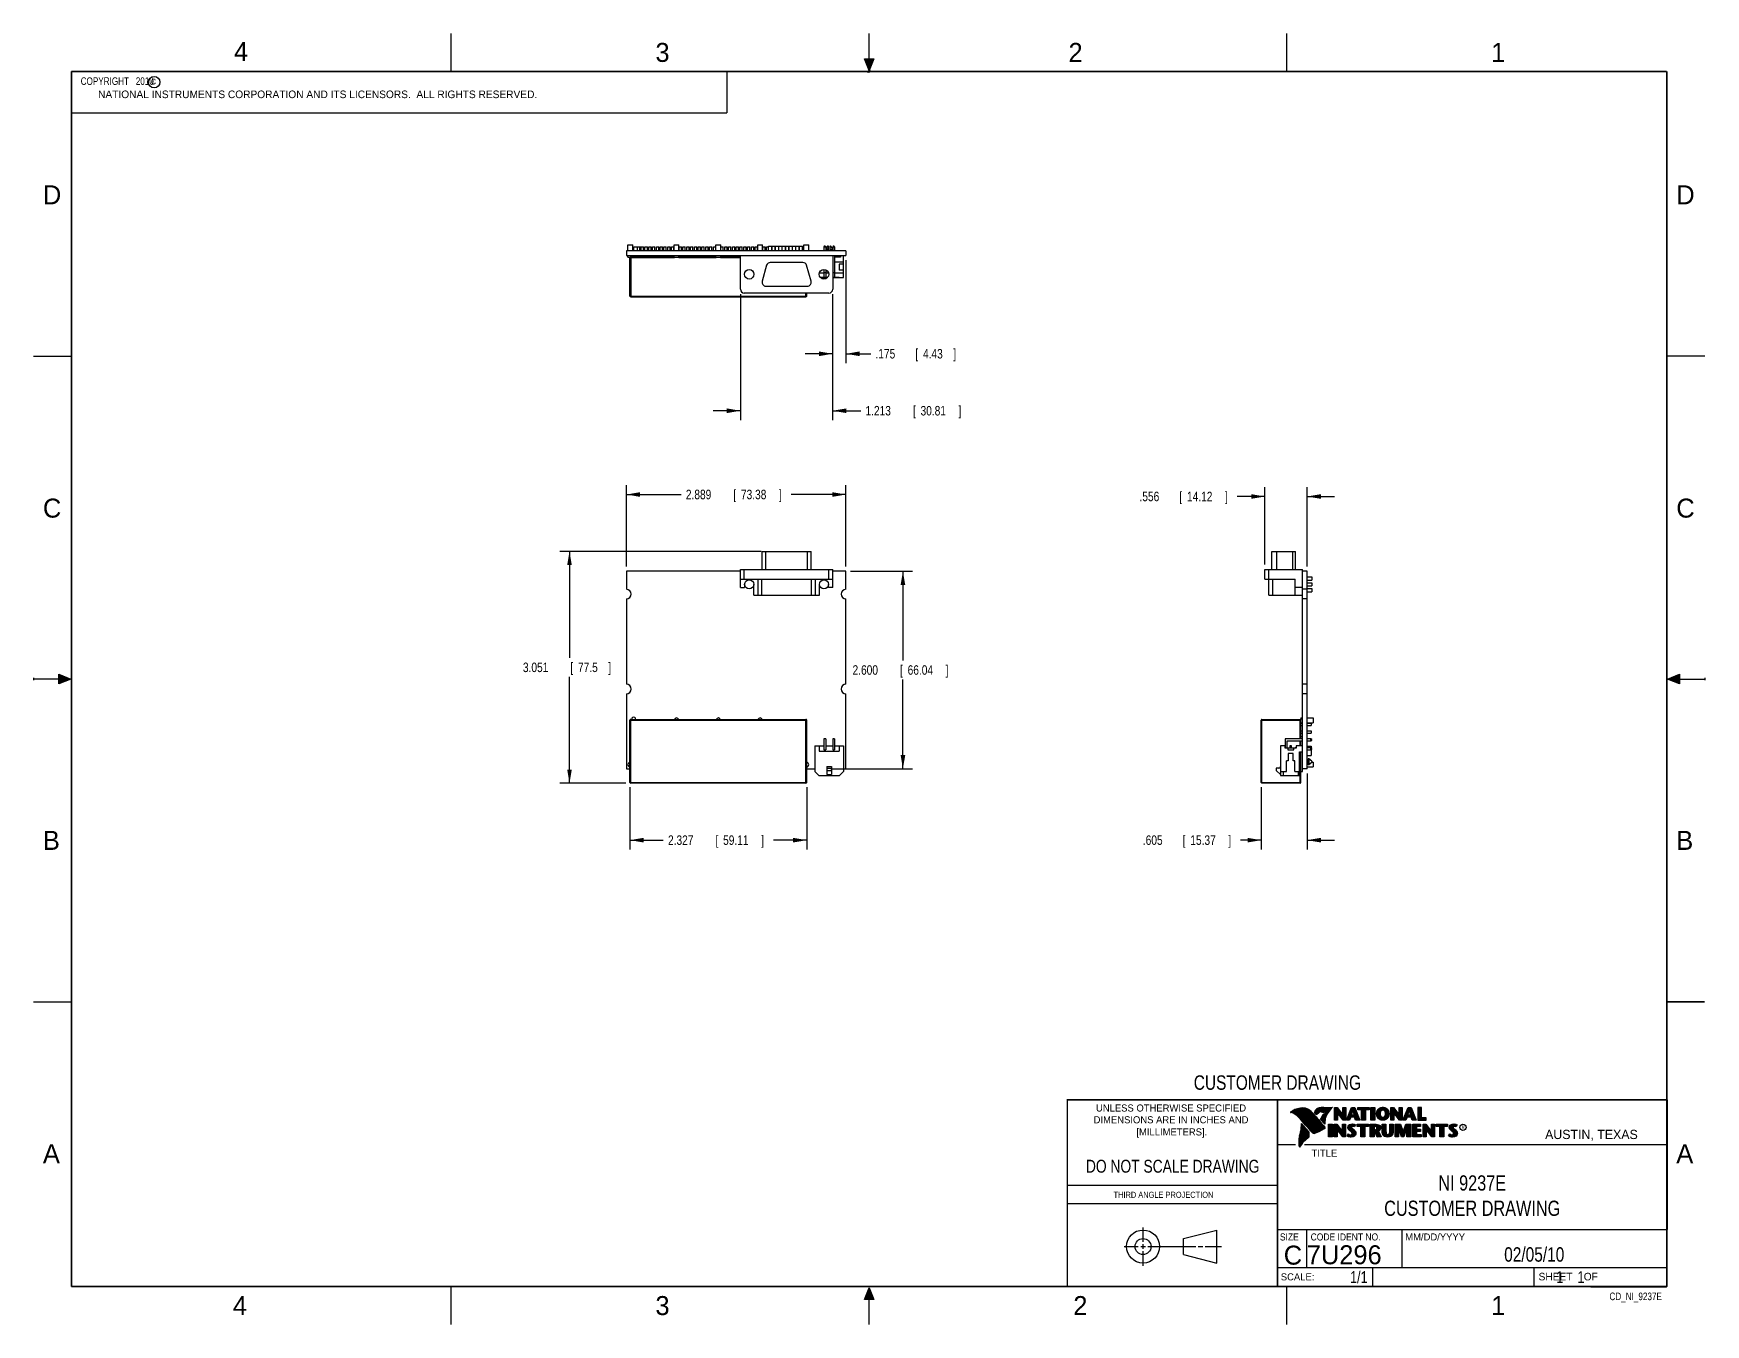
# Model space of a CAD drawing. Header units: inches. Extents: x 0 to 22, y 0 to 17.
import ezdxf
from ezdxf.enums import TextEntityAlignment as Align

# ---------------------------------------------------------------- set-up
doc = ezdxf.new("R2010")
doc.units = ezdxf.units.IN
doc.header["$LTSCALE"] = 1.21
doc.header["$MEASUREMENT"] = 0
doc.layers.get('0').update_dxf_attribs({"linetype": 'CONTINUOUS'})
doc.layers.add('DIMENSIONS', color=7, linetype='CONTINUOUS')
doc.styles.get("Standard").update_dxf_attribs({"font": 'txt', "width": 0.8})
doc.dimstyles.new('DIMSTYLE_1', dxfattribs={"dimtxt": 0.125, "dimasz": 0.18, "dimexe": 0.18, "dimexo": 0.0625, "dimgap": 0.09, "dimtad": 0, "dimtih": 1, "dimtoh": 1, "dimdec": 3, "dimzin": 4, "dimdsep": 46, "dimtxsty": 'STANDARD', "dimblk": '_FILLED', "dimblk1": '_FILLED', "dimblk2": '_FILLED', "dimcen": 0.09, "dimadec": 0, "dimazin": 0, "dimtp": 0.01, "dimtm": 0.01, "dimtfac": 1, "dimtdec": 3, "dimtofl": 0, "dimtmove": 0, "dimatfit": 3, "dimldrblk": '_FILLED', "dimfxl": 1, "dimtolj": 1, "dimtzin": 4, "dimarcsym": 0})

msp = doc.modelspace()

# ---------------------------------------------------------------- texts
at = {"color": 2, "linetype": 'CONTINUOUS'}
for s, height, p in [('4', 0.25, (2.64, 16.6369)), ('3', 0.25, (8.1875, 16.625)), ('2', 0.25, (13.625, 16.625)), ('1', 0.25, (19.1875, 16.625)), ('c', 0.1, (1.5463, 16.328)), ('NATIONAL INSTRUMENTS CORPORATION AND ITS LICENSORS.  ALL RIGHTS RESERVED.', 0.1, (0.851, 16.1482)), ('D', 0.25, (0.125, 14.75)), ('D', 0.25, (21.625, 14.75)), ('C', 0.25, (0.125, 10.625)), ('C', 0.25, (21.625, 10.625)), ('B', 0.25, (0.125, 6.25)), ('B', 0.25, (21.625, 6.25)), ('R', 0.0418, (18.7972, 2.5749)), ('AUSTIN, TEXAS', 0.121576, (19.898, 2.4426)), ('A', 0.25, (0.125, 2.125)), ('TITLE', 0.093, (16.8235, 2.21)), ('A', 0.25, (21.625, 2.125)), ('MM/DD/YYYY', 0.093, (18.0565, 1.1072)), ('SCALE:', 0.093, (16.4187, 0.5815)), ('SHEET    OF', 0.1, (19.8121, 0.5815)), ('4', 0.25, (2.625, 0.125)), ('3', 0.25, (8.1875, 0.125)), ('2', 0.25, (13.6875, 0.125)), ('1', 0.25, (19.1875, 0.125))]:
    msp.add_text(s, height=height, dxfattribs=at).set_placement(p)
at = {"color": 7, "linetype": 'CONTINUOUS', "width": 0.8}
for s, height, p in [('CUSTOMER DRAWING', 0.19, (16.3742, 3.0911)), ('DO NOT SCALE DRAWING', 0.17, (14.9953, 1.9998))]:
    msp.add_text(s, height=height, dxfattribs=at).set_placement(p, align=Align.CENTER)
at = {"color": 2, "linetype": 'CONTINUOUS'}
for s, p in [('UNLESS OTHERWISE SPECIFIED', (14.9742, 2.8049)), ('DIMENSIONS ARE IN INCHES AND', (14.9742, 2.6501)), ('[MILLIMETERS].', (14.9844, 2.4899))]:
    msp.add_text(s, height=0.093, dxfattribs=at).set_placement(p, align=Align.CENTER)
for s, height, width, p in [('THIRD ANGLE PROJECTION', 0.08, 0.8, (14.2178, 1.6686)), ('SIZE', 0.093, 0.9, (16.407, 1.1072)), ('CODE IDENT NO.', 0.093, 0.9, (16.8114, 1.1072))]:
    msp.add_text(s, height=height, dxfattribs=dict(at, width=width)).set_placement(p)
at = {"color": 7, "linetype": 'CONTINUOUS'}
msp.add_text('C', height=0.25, dxfattribs=at).set_placement((16.5785, 0.7893), align=Align.CENTER)
msp.add_text('7U296', height=0.25, dxfattribs=at).set_placement((16.7614, 0.7941))
at = {"color": 7, "linetype": 'CONTINUOUS', "width": 0.8}
msp.add_text('1/1', height=0.15625, dxfattribs=at).set_placement((17.5623, 0.5469), align=Align.RIGHT)
at = {"color": 2, "linetype": 'CONTINUOUS', "width": 0.8}
msp.add_text('CD_NI_9237E', height=0.1, dxfattribs=at).set_placement((21.4352, 0.3213), align=Align.RIGHT)
at = {"color": 2, "linetype": 'CONTINUOUS', "insert": (0.5624, 16.4219), "char_height": 0.1, "width": 1.44, "attachment_point": 1}
msp.add_mtext('  COPYRIGHT   2010', dxfattribs=at)
at = {"color": 7, "linetype": 'CONTINUOUS'}
for s, insert, char_height, width, attachment_point in [('NI 9237E\\PCUSTOMER DRAWING', (18.9387, 1.9646), 0.2, 2.56, 2), ('02/05/10 ', (19.755, 1.0181), 0.19, 1.368, 2), ('     1    1', (19.8125, 0.7031), 0.15625, 1.375, 1)]:
    msp.add_mtext(s, dxfattribs=dict(at, insert=insert, char_height=char_height, width=width, attachment_point=attachment_point))

# ---------------------------------------------------------------- blocks, each defined once
blk = doc.blocks.new('_FILLED')
at = {"color": 0, "linetype": 'BYBLOCK'}
blk.add_solid([(0, 0), (-1, 0.17), (-1, -0.17)], dxfattribs=at)
blk = doc.blocks.new('*D0')
at = {"layer": 'DIMENSIONS', "color": 2, "linetype": 'CONTINUOUS'}
for p, q in [((7.806, 9.981), (7.806, 11.054)), ((10.695, 9.981), (10.695, 11.054)), ((7.806, 10.929), (8.525, 10.929)), ((10.695, 10.929), (9.975, 10.929))]:
    blk.add_line(p, q, dxfattribs=at)
at = {"layer": 'DIMENSIONS', "color": 2, "linetype": 'CONTINUOUS', "xscale": 0.18, "yscale": 0.18, "zscale": 0.18, "rotation": 180}
blk.add_blockref('_FILLED', (7.806, 10.929), dxfattribs=at)
at = {"layer": 'DIMENSIONS', "color": 2, "linetype": 'CONTINUOUS', "xscale": 0.18, "yscale": 0.18, "zscale": 0.18}
blk.add_blockref('_FILLED', (10.695, 10.929), dxfattribs=at)
at = {"layer": 'DIMENSIONS', "color": 2, "linetype": 'CONTINUOUS', "width": 0.8}
for s, p in [('2.889', (8.588, 10.867)), ('[', (9.213, 10.867)), ('73.38', (9.313, 10.867)), (']', (9.813, 10.867))]:
    blk.add_text(s, height=0.125, dxfattribs=at).set_placement(p)
blk = doc.blocks.new('*D1')
at = {"layer": 'DIMENSIONS', "color": 2, "linetype": 'CONTINUOUS'}
for p, q in [((9.578, 10.179), (6.931, 10.179)), ((7.056, 10.179), (7.056, 8.779)), ((7.056, 7.128), (7.056, 8.529)), ((7.799, 7.128), (6.931, 7.128))]:
    blk.add_line(p, q, dxfattribs=at)
at = {"layer": 'DIMENSIONS', "color": 2, "linetype": 'CONTINUOUS', "xscale": 0.18, "yscale": 0.18, "zscale": 0.18}
for p, rotation in [((7.056, 10.179), 90), ((7.056, 7.128), 270)]:
    blk.add_blockref('_FILLED', p, dxfattribs=dict(at, rotation=rotation))
at = {"layer": 'DIMENSIONS', "color": 2, "linetype": 'CONTINUOUS', "width": 0.8}
for s, p in [('3.051', (6.443, 8.591)), ('[', (7.068, 8.591)), ('77.5', (7.168, 8.591)), (']', (7.568, 8.591))]:
    blk.add_text(s, height=0.125, dxfattribs=at).set_placement(p)
blk = doc.blocks.new('*D2')
at = {"layer": 'DIMENSIONS', "color": 2, "linetype": 'CONTINUOUS'}
for p, q in [((10.757, 9.918), (11.57, 9.918)), ((11.445, 9.918), (11.445, 8.743)), ((11.445, 7.318), (11.445, 8.493)), ((10.496, 7.318), (11.57, 7.318))]:
    blk.add_line(p, q, dxfattribs=at)
at = {"layer": 'DIMENSIONS', "color": 2, "linetype": 'CONTINUOUS', "xscale": 0.18, "yscale": 0.18, "zscale": 0.18}
for p, rotation in [((11.445, 9.918), 90), ((11.445, 7.318), 270)]:
    blk.add_blockref('_FILLED', p, dxfattribs=dict(at, rotation=rotation))
at = {"layer": 'DIMENSIONS', "color": 2, "linetype": 'CONTINUOUS', "width": 0.8}
for s, p in [('2.600', (10.782, 8.556)), ('[', (11.407, 8.556)), ('66.04', (11.507, 8.556)), (']', (12.007, 8.556))]:
    blk.add_text(s, height=0.125, dxfattribs=at).set_placement(p)
blk = doc.blocks.new('*D3')
at = {"layer": 'DIMENSIONS', "color": 2, "linetype": 'CONTINUOUS'}
for p, q in [((10.695, 14.013), (10.695, 12.657)), ((10.52, 13.569), (10.52, 12.657)), ((10.52, 12.782), (10.16, 12.782)), ((10.695, 12.782), (11.021, 12.782))]:
    blk.add_line(p, q, dxfattribs=at)
at = {"layer": 'DIMENSIONS', "color": 2, "linetype": 'CONTINUOUS', "xscale": 0.18, "yscale": 0.18, "zscale": 0.18}
blk.add_blockref('_FILLED', (10.52, 12.782), dxfattribs=at)
at = {"layer": 'DIMENSIONS', "color": 2, "linetype": 'CONTINUOUS', "xscale": 0.18, "yscale": 0.18, "zscale": 0.18, "rotation": 180}
blk.add_blockref('_FILLED', (10.695, 12.782), dxfattribs=at)
at = {"layer": 'DIMENSIONS', "color": 2, "linetype": 'CONTINUOUS', "width": 0.8}
for s, p in [('.175', (11.084, 12.72)), ('[', (11.609, 12.72)), ('4.43', (11.709, 12.72)), (']', (12.109, 12.72))]:
    blk.add_text(s, height=0.125, dxfattribs=at).set_placement(p)
blk = doc.blocks.new('*D4')
at = {"layer": 'DIMENSIONS', "color": 2, "linetype": 'CONTINUOUS'}
for p, q in [((9.307, 13.569), (9.307, 11.907)), ((10.52, 13.569), (10.52, 11.907)), ((9.307, 12.032), (8.947, 12.032)), ((10.52, 12.032), (10.889, 12.032))]:
    blk.add_line(p, q, dxfattribs=at)
at = {"layer": 'DIMENSIONS', "color": 2, "linetype": 'CONTINUOUS', "xscale": 0.18, "yscale": 0.18, "zscale": 0.18}
blk.add_blockref('_FILLED', (9.307, 12.032), dxfattribs=at)
at = {"layer": 'DIMENSIONS', "color": 2, "linetype": 'CONTINUOUS', "xscale": 0.18, "yscale": 0.18, "zscale": 0.18, "rotation": 180}
blk.add_blockref('_FILLED', (10.52, 12.032), dxfattribs=at)
at = {"layer": 'DIMENSIONS', "color": 2, "linetype": 'CONTINUOUS', "width": 0.8}
for s, p in [('1.213', (10.952, 11.97)), ('[', (11.577, 11.97)), ('30.81', (11.677, 11.97)), (']', (12.177, 11.97))]:
    blk.add_text(s, height=0.125, dxfattribs=at).set_placement(p)
blk = doc.blocks.new('*D5')
at = {"layer": 'DIMENSIONS', "color": 2, "linetype": 'CONTINUOUS'}
for p, q in [((16.161, 7.076), (16.161, 6.253)), ((16.766, 7.256), (16.766, 6.253)), ((16.161, 6.378), (15.89, 6.378)), ((16.766, 6.378), (17.126, 6.378))]:
    blk.add_line(p, q, dxfattribs=at)
at = {"layer": 'DIMENSIONS', "color": 2, "linetype": 'CONTINUOUS', "xscale": 0.18, "yscale": 0.18, "zscale": 0.18}
blk.add_blockref('_FILLED', (16.161, 6.378), dxfattribs=at)
at = {"layer": 'DIMENSIONS', "color": 2, "linetype": 'CONTINUOUS', "xscale": 0.18, "yscale": 0.18, "zscale": 0.18, "rotation": 180}
blk.add_blockref('_FILLED', (16.766, 6.378), dxfattribs=at)
at = {"layer": 'DIMENSIONS', "color": 2, "linetype": 'CONTINUOUS', "width": 0.8}
for s, p in [('.605', (14.603, 6.316)), ('[', (15.128, 6.316)), ('15.37', (15.228, 6.316)), (']', (15.728, 6.316))]:
    blk.add_text(s, height=0.125, dxfattribs=at).set_placement(p)
blk = doc.blocks.new('*D6')
at = {"layer": 'DIMENSIONS', "color": 2, "linetype": 'CONTINUOUS'}
for p, q in [((16.21, 10.006), (16.21, 11.028)), ((16.766, 9.981), (16.766, 11.028)), ((16.21, 10.903), (15.846, 10.903)), ((16.766, 10.903), (17.126, 10.903))]:
    blk.add_line(p, q, dxfattribs=at)
at = {"layer": 'DIMENSIONS', "color": 2, "linetype": 'CONTINUOUS', "xscale": 0.18, "yscale": 0.18, "zscale": 0.18}
blk.add_blockref('_FILLED', (16.21, 10.903), dxfattribs=at)
at = {"layer": 'DIMENSIONS', "color": 2, "linetype": 'CONTINUOUS', "xscale": 0.18, "yscale": 0.18, "zscale": 0.18, "rotation": 180}
blk.add_blockref('_FILLED', (16.766, 10.903), dxfattribs=at)
at = {"layer": 'DIMENSIONS', "color": 2, "linetype": 'CONTINUOUS', "width": 0.8}
for s, p in [('.556', (14.559, 10.841)), ('[', (15.084, 10.841)), ('14.12', (15.184, 10.841)), (']', (15.684, 10.841))]:
    blk.add_text(s, height=0.125, dxfattribs=at).set_placement(p)
blk = doc.blocks.new('*D7')
at = {"layer": 'DIMENSIONS', "color": 2, "linetype": 'CONTINUOUS'}
for p, q in [((7.852, 7.076), (7.852, 6.253)), ((10.179, 7.076), (10.179, 6.253)), ((7.852, 6.378), (8.29, 6.378)), ((10.179, 6.378), (9.74, 6.378))]:
    blk.add_line(p, q, dxfattribs=at)
at = {"layer": 'DIMENSIONS', "color": 2, "linetype": 'CONTINUOUS', "xscale": 0.18, "yscale": 0.18, "zscale": 0.18, "rotation": 180}
blk.add_blockref('_FILLED', (7.852, 6.378), dxfattribs=at)
at = {"layer": 'DIMENSIONS', "color": 2, "linetype": 'CONTINUOUS', "xscale": 0.18, "yscale": 0.18, "zscale": 0.18}
blk.add_blockref('_FILLED', (10.179, 6.378), dxfattribs=at)
at = {"layer": 'DIMENSIONS', "color": 2, "linetype": 'CONTINUOUS', "width": 0.8}
for s, p in [('2.327', (8.353, 6.316)), ('[', (8.978, 6.316)), ('59.11', (9.078, 6.316)), (']', (9.578, 6.316))]:
    blk.add_text(s, height=0.125, dxfattribs=at).set_placement(p)

# ---------------------------------------------------------------- dimensions: what is measured, and where the dimension line sits
at = {"layer": 'DIMENSIONS', "color": 2, "linetype": 'CONTINUOUS'}
for base, p1, p2, angle, picture, middle in [((10.5201592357, 12.7824871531), (10.6946592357, 14.0129871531), (10.5201592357, 13.5689871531), 180, '*D3', (11.646006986, 12.7824871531)), ((9.3072, 12.0325), (10.5202, 13.569), (9.3072, 13.569), 180, '*D4', (11.614, 12.0325)), ((16.21, 10.9033), (16.766, 9.9807), (16.21, 10.0057), 180, '*D6', (15.1714, 10.9033)), ((7.0557, 10.1792), (7.7992, 7.1282), (9.5778, 10.1792), 90, '*D1', (7.0557, 8.6537)), ((11.4447, 9.9182), (10.4959, 7.3182), (10.7572, 9.9182), 90, '*D2', (11.4447, 8.6182)), ((7.8517, 6.3782), (10.1787, 7.0757), (7.8517, 7.0757), 180, '*D7', (9.0152, 6.3782)), ((16.161, 6.3782), (16.766, 7.2557), (16.161, 7.0757), 180, '*D5', (15.2154, 6.3782))]:
    dim = msp.add_linear_dim(base=base, p1=p1, p2=p2, angle=angle, dimstyle='DIMSTYLE_1', dxfattribs=at)
    dim.commit()
    dim.dimension.update_dxf_attribs({"geometry": picture, "text_midpoint": middle, "dimtype": 160})
dim = msp.add_linear_dim(base=(10.6947, 10.9292), p1=(7.8057, 9.9807), p2=(10.6947, 9.9807), dimstyle='DIMSTYLE_1', dxfattribs=at)
dim.commit()
dim.dimension.update_dxf_attribs({"geometry": '*D0', "text_midpoint": (9.2502, 10.9292), "dimtype": 160})

# ---------------------------------------------------------------- hatches: boundary and pattern name
at = {"linetype": 'CONTINUOUS'}
for points in [[(11, 16.51), (10.9375, 16.6663), (11.0625, 16.6663)], [(0.3337, 8.5625), (0.49, 8.5), (0.3337, 8.4375)], [(21.6663, 8.5625), (21.6663, 8.4375), (21.51, 8.5)], [(10.9375, 0.3287), (11, 0.485), (11.0625, 0.3287)]]:
    msp.add_hatch(color=2, dxfattribs=at).paths.add_polyline_path(points)

# ---------------------------------------------------------------- linework, layer by layer
at = {"color": 2, "linetype": 'CONTINUOUS'}
for p, q in [((5.5, 16.5), (5.5, 17)), ((11, 16.485), (11, 17)), ((16.5, 16.5), (16.5, 17)), ((11, 16.51), (10.9375, 16.6663)), ((10.9375, 16.6663), (11.0625, 16.6663)), ((11.015, 16.515), (10.985, 16.485)), ((10.985, 16.485), (11, 16.515)), ((11.0625, 16.6663), (11, 16.51)), ((11, 16.485), (11.015, 16.515)), ((0.4999, 16.5), (9.1249, 16.5)), ((0.4999, 16.5), (0.4999, 15.9531)), ((9.1249, 16.5), (9.1249, 15.9531)), ((0.4999, 15.9531), (9.1249, 15.9531)), ((0, 12.75), (0.5, 12.75)), ((22, 12.75), (21.5, 12.75)), ((0, 8.515), (0, 8.485)), ((0.49, 8.5), (0, 8.5)), ((0.3337, 8.4375), (0.3337, 8.5625)), ((0.3337, 8.5625), (0.49, 8.5)), ((0.49, 8.5), (0.3337, 8.4375)), ((21.51, 8.5), (21.6663, 8.5625)), ((21.51, 8.5), (22, 8.5)), ((21.6663, 8.4375), (21.51, 8.5)), ((21.6663, 8.5625), (21.6663, 8.4375)), ((22, 8.515), (22, 8.485)), ((0, 4.25), (0.5, 4.25)), ((16.3737, 2.9596), (21.5037, 2.9596)), ((16.3737, 2.9596), (16.3737, 1.2496)), ((16.375, 2.96), (21.5, 2.96)), ((21.5037, 2.9596), (21.5037, 1.2496)), ((16.5578, 2.796), (16.5578, 2.7989)), ((16.5646, 2.7936), (16.5646, 2.8033)), ((16.5714, 2.7909), (16.5714, 2.8075)), ((16.5782, 2.788), (16.5782, 2.8116)), ((16.5851, 2.7849), (16.5851, 2.8154)), ((16.5919, 2.7815), (16.5919, 2.819)), ((16.5987, 2.7778), (16.5987, 2.8221)), ((16.6055, 2.7738), (16.6055, 2.8249)), ((16.6124, 2.7696), (16.6124, 2.8276)), ((16.6192, 2.765), (16.6192, 2.8301)), ((16.626, 2.7601), (16.626, 2.8325)), ((16.6329, 2.7549), (16.6329, 2.8347)), ((16.6397, 2.7492), (16.6397, 2.8367)), ((16.6465, 2.7431), (16.6465, 2.8386)), ((16.6533, 2.7366), (16.6533, 2.8403)), ((16.6602, 2.7295), (16.6602, 2.8419)), ((16.667, 2.7221), (16.667, 2.8435)), ((16.6738, 2.7146), (16.6738, 2.8449)), ((16.6806, 2.707), (16.6806, 2.8459)), ((16.6875, 2.6995), (16.6875, 2.8467)), ((16.7939, 2.533), (16.6919, 2.6489)), ((16.6943, 2.6918), (16.6943, 2.8472)), ((16.7011, 2.6841), (16.7011, 2.8474)), ((16.708, 2.6764), (16.708, 2.8474)), ((16.7148, 2.6685), (16.7148, 2.847)), ((16.7216, 2.6607), (16.7216, 2.8465)), ((16.7284, 2.6527), (16.7284, 2.8456)), ((16.7353, 2.6447), (16.7353, 2.8445)), ((16.7421, 2.6366), (16.7421, 2.8431)), ((16.7489, 2.6285), (16.7489, 2.8417)), ((16.7557, 2.6204), (16.7557, 2.84)), ((16.7626, 2.6125), (16.7626, 2.8378)), ((16.7694, 2.6046), (16.7694, 2.8352)), ((16.7762, 2.5968), (16.7762, 2.8321)), ((16.7831, 2.5891), (16.7831, 2.8284)), ((16.7899, 2.5815), (16.7899, 2.8242)), ((16.7967, 2.5739), (16.7967, 2.8193)), ((16.8035, 2.5665), (16.8035, 2.8136)), ((16.8104, 2.5591), (16.8104, 2.807)), ((16.8172, 2.5519), (16.8172, 2.7996)), ((16.824, 2.5447), (16.824, 2.7924)), ((16.8308, 2.5375), (16.8308, 2.7853)), ((16.8377, 2.5314), (16.8377, 2.7781)), ((16.8445, 2.5262), (16.8445, 2.7709)), ((16.8513, 2.523), (16.8513, 2.7637)), ((16.8581, 2.5224), (16.8581, 2.7565)), ((16.8864, 2.7664), (16.8632, 2.7937)), ((16.865, 2.5241), (16.865, 2.7493)), ((16.8877, 2.7723), (16.8682, 2.7952)), ((16.8718, 2.791), (16.8718, 2.8085)), ((16.8718, 2.527), (16.8718, 2.7421)), ((16.8786, 2.783), (16.8786, 2.8206)), ((16.8786, 2.5298), (16.8786, 2.7348)), ((16.8855, 2.7749), (16.8855, 2.8281)), ((16.8855, 2.5327), (16.8855, 2.727)), ((16.8923, 2.7747), (16.8923, 2.8335)), ((16.8923, 2.5356), (16.8923, 2.7187)), ((16.8991, 2.7788), (16.8991, 2.8375)), ((16.8991, 2.5385), (16.8991, 2.7104)), ((16.9059, 2.7837), (16.9059, 2.8408)), ((16.9059, 2.5415), (16.9059, 2.7022)), ((16.9128, 2.7896), (16.9128, 2.8436)), ((16.9128, 2.5446), (16.9128, 2.6939)), ((16.9196, 2.7966), (16.9196, 2.8459)), ((16.9196, 2.5477), (16.9196, 2.6856)), ((16.9264, 2.8018), (16.9264, 2.8477)), ((16.9264, 2.5508), (16.9264, 2.6774)), ((16.9332, 2.8053), (16.9332, 2.849)), ((16.9332, 2.554), (16.9332, 2.6691)), ((16.9401, 2.8077), (16.9401, 2.8499)), ((16.9401, 2.5573), (16.9401, 2.6608)), ((16.9616, 2.6797), (16.9434, 2.7005)), ((16.9469, 2.8082), (16.9469, 2.8509)), ((16.9469, 2.5606), (16.9469, 2.6526)), ((16.9653, 2.6828), (16.9492, 2.7013)), ((16.9537, 2.8069), (16.9537, 2.8518)), ((16.9537, 2.696), (16.9537, 2.7109)), ((16.9537, 2.5639), (16.9537, 2.6443)), ((16.9606, 2.8048), (16.9606, 2.8525)), ((16.9606, 2.6882), (16.9606, 2.7266)), ((16.9674, 2.8034), (16.9674, 2.8531)), ((16.9674, 2.6802), (16.9674, 2.7444)), ((16.9742, 2.8027), (16.9742, 2.8536)), ((16.9742, 2.672), (16.9742, 2.7568)), ((16.981, 2.8023), (16.981, 2.854)), ((16.981, 2.664), (16.981, 2.7634)), ((16.9838, 2.8589), (17.0997, 2.8607)), ((16.9839, 2.8541), (17.087, 2.8557)), ((16.9879, 2.802), (16.9879, 2.8542)), ((16.9879, 2.6563), (16.9879, 2.7665)), ((16.999, 2.637), (16.9946, 2.6418)), ((16.9947, 2.8019), (16.9947, 2.8543)), ((16.9947, 2.6748), (16.9947, 2.7683)), ((17.0015, 2.8005), (17.0015, 2.8544)), ((17.0015, 2.7195), (17.0015, 2.7694)), ((17.0083, 2.7963), (17.0083, 2.8545)), ((17.0083, 2.7388), (17.0083, 2.7698)), ((17.0152, 2.755), (17.0152, 2.8546)), ((17.022, 2.7691), (17.022, 2.8547)), ((17.0288, 2.7817), (17.0288, 2.8548)), ((17.0357, 2.7931), (17.0357, 2.8549)), ((17.0425, 2.8035), (17.0425, 2.855)), ((17.0493, 2.8131), (17.0493, 2.8551)), ((17.0561, 2.822), (17.0561, 2.8552)), ((17.063, 2.8303), (17.063, 2.8553)), ((17.0698, 2.8381), (17.0698, 2.8554)), ((17.0766, 2.8454), (17.0766, 2.8555)), ((17.1243, 2.8592), (17.1609, 2.8592)), ((17.1243, 2.6915), (17.1243, 2.8592)), ((17.1637, 2.6915), (17.1243, 2.6915)), ((17.1291, 2.8543), (17.1585, 2.8543)), ((17.1291, 2.6963), (17.1291, 2.8543)), ((17.1589, 2.6963), (17.1291, 2.6963)), ((17.1381, 2.6963), (17.1381, 2.8543)), ((17.1447, 2.6963), (17.1447, 2.8543)), ((17.1514, 2.6963), (17.1514, 2.8543)), ((17.1589, 2.8042), (17.1581, 2.8543)), ((17.1585, 2.8543), (17.2383, 2.7492)), ((17.2418, 2.6963), (17.1589, 2.8042)), ((17.1589, 2.8042), (17.1589, 2.6963)), ((17.1609, 2.8592), (17.2334, 2.7636)), ((17.2395, 2.6915), (17.1637, 2.7899)), ((17.1637, 2.7899), (17.1637, 2.6915)), ((17.1648, 2.7965), (17.1648, 2.8461)), ((17.1714, 2.7879), (17.1714, 2.8373)), ((17.1781, 2.7792), (17.1781, 2.8285)), ((17.1848, 2.7705), (17.1848, 2.8197)), ((17.1915, 2.7618), (17.1915, 2.8109)), ((17.1981, 2.7531), (17.1981, 2.8021)), ((17.2048, 2.7445), (17.2048, 2.7933)), ((17.2115, 2.7358), (17.2115, 2.7845)), ((17.2182, 2.7271), (17.2182, 2.7757)), ((17.2248, 2.7184), (17.2248, 2.7669)), ((17.2315, 2.7098), (17.2315, 2.7581)), ((17.2334, 2.8592), (17.2732, 2.8592)), ((17.2334, 2.7636), (17.2334, 2.8592)), ((17.2382, 2.7011), (17.2383, 2.7492)), ((17.2383, 2.8543), (17.2684, 2.8543)), ((17.2383, 2.7492), (17.2383, 2.8543)), ((17.2732, 2.6915), (17.2395, 2.6915)), ((17.2684, 2.6963), (17.2418, 2.6963)), ((17.2449, 2.6963), (17.2449, 2.8543)), ((17.2515, 2.6963), (17.2515, 2.8543)), ((17.2582, 2.6963), (17.2582, 2.8543)), ((17.2649, 2.6963), (17.2649, 2.8543)), ((17.2684, 2.8543), (17.2684, 2.6963)), ((17.2732, 2.8592), (17.2732, 2.6915)), ((17.2831, 2.6915), (17.3516, 2.8591)), ((17.3228, 2.6915), (17.2831, 2.6915)), ((17.2903, 2.6964), (17.3548, 2.8542)), ((17.3195, 2.6964), (17.2903, 2.6964)), ((17.2983, 2.6964), (17.2983, 2.7158)), ((17.3049, 2.6964), (17.3049, 2.7322)), ((17.3116, 2.6964), (17.3116, 2.7485)), ((17.3183, 2.6964), (17.3183, 2.7648)), ((17.3356, 2.7364), (17.3195, 2.6964)), ((17.3388, 2.7316), (17.3228, 2.6915)), ((17.325, 2.7101), (17.325, 2.7812)), ((17.3316, 2.7267), (17.3316, 2.7975)), ((17.394, 2.7364), (17.3356, 2.7364)), ((17.3383, 2.7364), (17.3383, 2.8138)), ((17.3905, 2.7316), (17.3388, 2.7316)), ((17.3409, 2.7533), (17.3624, 2.8228)), ((17.389, 2.7533), (17.3409, 2.7533)), ((17.345, 2.7666), (17.345, 2.8302)), ((17.345, 2.7364), (17.345, 2.7533)), ((17.3475, 2.7581), (17.3659, 2.8179)), ((17.3827, 2.7581), (17.3475, 2.7581)), ((17.3516, 2.8591), (17.3938, 2.8591)), ((17.3517, 2.7882), (17.3517, 2.8465)), ((17.3517, 2.7364), (17.3517, 2.7533)), ((17.3548, 2.8542), (17.3905, 2.8542)), ((17.3583, 2.8098), (17.3583, 2.8542)), ((17.3583, 2.7364), (17.3583, 2.7533)), ((17.3624, 2.8228), (17.3701, 2.8228)), ((17.365, 2.8228), (17.365, 2.8542)), ((17.365, 2.7364), (17.365, 2.7533)), ((17.3659, 2.8179), (17.3664, 2.8179)), ((17.3664, 2.8179), (17.3827, 2.7581)), ((17.3701, 2.8228), (17.389, 2.7533)), ((17.3717, 2.817), (17.3717, 2.8542)), ((17.3717, 2.7364), (17.3717, 2.7533)), ((17.3784, 2.7925), (17.3784, 2.8542)), ((17.3784, 2.7364), (17.3784, 2.7533)), ((17.385, 2.7679), (17.385, 2.8542)), ((17.385, 2.7364), (17.385, 2.7533)), ((17.3905, 2.8542), (17.4504, 2.6964)), ((17.4039, 2.6915), (17.3905, 2.7316)), ((17.3917, 2.7364), (17.3917, 2.851)), ((17.3938, 2.8591), (17.4574, 2.6915)), ((17.4074, 2.6964), (17.394, 2.7364)), ((17.3984, 2.7232), (17.3984, 2.8334)), ((17.4574, 2.6915), (17.4039, 2.6915)), ((17.4051, 2.7034), (17.4051, 2.8158)), ((17.4504, 2.6964), (17.4074, 2.6964)), ((17.4118, 2.6964), (17.4118, 2.7982)), ((17.4184, 2.6964), (17.4184, 2.7806)), ((17.4251, 2.6964), (17.4251, 2.763)), ((17.4318, 2.6964), (17.4318, 2.7455)), ((17.4327, 2.8591), (17.5802, 2.8591)), ((17.4327, 2.8278), (17.4327, 2.8591)), ((17.481, 2.8278), (17.4327, 2.8278)), ((17.4375, 2.8542), (17.5753, 2.8542)), ((17.4375, 2.8327), (17.4375, 2.8542)), ((17.4859, 2.8327), (17.4375, 2.8327)), ((17.4385, 2.6964), (17.4385, 2.7279)), ((17.4451, 2.8327), (17.4451, 2.8542)), ((17.4451, 2.6964), (17.4451, 2.7103)), ((17.4518, 2.8327), (17.4518, 2.8542)), ((17.4585, 2.8327), (17.4585, 2.8542)), ((17.4652, 2.8327), (17.4652, 2.8542)), ((17.4718, 2.8327), (17.4718, 2.8542)), ((17.4785, 2.8327), (17.4785, 2.8542)), ((17.481, 2.6915), (17.481, 2.8278)), ((17.5318, 2.6915), (17.481, 2.6915)), ((17.4859, 2.8327), (17.4852, 2.8542)), ((17.4859, 2.6964), (17.4859, 2.8327)), ((17.5269, 2.6964), (17.4859, 2.6964)), ((17.4919, 2.6964), (17.4919, 2.8542)), ((17.4985, 2.6964), (17.4985, 2.8542)), ((17.5052, 2.6964), (17.5052, 2.8542)), ((17.5119, 2.6964), (17.5119, 2.8542)), ((17.5186, 2.6964), (17.5186, 2.8542)), ((17.5269, 2.8327), (17.5252, 2.8542)), ((17.5753, 2.8327), (17.5269, 2.8327)), ((17.5269, 2.8327), (17.5269, 2.6964)), ((17.5802, 2.8278), (17.5318, 2.8278)), ((17.5318, 2.8278), (17.5318, 2.6915)), ((17.5319, 2.8327), (17.5319, 2.8542)), ((17.5386, 2.8327), (17.5386, 2.8542)), ((17.5453, 2.8327), (17.5453, 2.8542)), ((17.5519, 2.8327), (17.5519, 2.8542)), ((17.5586, 2.8327), (17.5586, 2.8542)), ((17.5653, 2.8327), (17.5653, 2.8542)), ((17.572, 2.8327), (17.572, 2.8542)), ((17.5753, 2.8542), (17.5753, 2.8327)), ((17.5802, 2.8591), (17.5802, 2.8278)), ((17.6059, 2.8591), (17.6565, 2.8591)), ((17.6059, 2.6915), (17.6059, 2.8591)), ((17.6565, 2.6915), (17.6059, 2.6915)), ((17.6108, 2.8542), (17.6516, 2.8542)), ((17.6108, 2.6964), (17.6108, 2.8542)), ((17.6516, 2.6964), (17.6108, 2.6964)), ((17.6187, 2.6964), (17.6187, 2.8542)), ((17.6254, 2.6964), (17.6254, 2.8542)), ((17.632, 2.6964), (17.632, 2.8542)), ((17.6387, 2.6964), (17.6387, 2.8542)), ((17.6454, 2.6964), (17.6454, 2.8542)), ((17.6516, 2.8542), (17.6516, 2.6964)), ((17.6565, 2.8591), (17.6565, 2.6915)), ((17.6849, 2.7803), (17.6851, 2.7836)), ((17.6849, 2.7769), (17.6849, 2.7803)), ((17.6849, 2.7735), (17.6849, 2.7769)), ((17.6851, 2.7701), (17.6849, 2.7735)), ((17.6851, 2.7836), (17.6853, 2.7869)), ((17.6854, 2.7668), (17.6851, 2.7701)), ((17.6853, 2.7869), (17.6857, 2.7901)), ((17.6859, 2.7634), (17.6854, 2.7668)), ((17.6857, 2.7901), (17.6862, 2.7933)), ((17.6864, 2.76), (17.6859, 2.7634)), ((17.6862, 2.7933), (17.6868, 2.7964)), ((17.687, 2.7567), (17.6864, 2.76)), ((17.6868, 2.7964), (17.6876, 2.7995)), ((17.6878, 2.7535), (17.687, 2.7567)), ((17.6876, 2.7995), (17.6884, 2.8024)), ((17.6886, 2.7503), (17.6878, 2.7535)), ((17.6884, 2.8024), (17.6893, 2.8053)), ((17.6895, 2.7471), (17.6886, 2.7503)), ((17.6893, 2.8053), (17.6904, 2.8081)), ((17.6905, 2.7441), (17.6895, 2.7471)), ((17.6904, 2.8081), (17.6915, 2.8108)), ((17.6905, 2.7441), (17.6904, 2.8081)), ((17.6917, 2.7411), (17.6905, 2.7441)), ((17.6915, 2.8108), (17.6928, 2.8135)), ((17.6929, 2.7383), (17.6917, 2.7411)), ((17.6928, 2.8135), (17.6942, 2.8161)), ((17.6942, 2.7355), (17.6929, 2.7383)), ((17.6942, 2.8161), (17.6957, 2.8186)), ((17.6956, 2.7327), (17.6942, 2.7355)), ((17.6971, 2.7301), (17.6956, 2.7327)), ((17.6957, 2.8186), (17.6973, 2.8211)), ((17.6971, 2.7301), (17.6973, 2.8211)), ((17.6987, 2.7275), (17.6971, 2.7301)), ((17.6973, 2.8211), (17.699, 2.8236)), ((17.7003, 2.725), (17.6987, 2.7275)), ((17.699, 2.8236), (17.7008, 2.826)), ((17.7021, 2.7226), (17.7003, 2.725)), ((17.7008, 2.826), (17.7028, 2.8284)), ((17.704, 2.7203), (17.7021, 2.7226)), ((17.7028, 2.8284), (17.7048, 2.8307)), ((17.704, 2.7203), (17.7048, 2.8307)), ((17.706, 2.7181), (17.704, 2.7203)), ((17.7048, 2.8307), (17.707, 2.833)), ((17.708, 2.7159), (17.706, 2.7181)), ((17.707, 2.833), (17.7092, 2.8351)), ((17.7102, 2.7138), (17.708, 2.7159)), ((17.7092, 2.8351), (17.7114, 2.8372)), ((17.7102, 2.7138), (17.7114, 2.8372)), ((17.7124, 2.7119), (17.7102, 2.7138)), ((17.7114, 2.8372), (17.7138, 2.8392)), ((17.7147, 2.71), (17.7124, 2.7119)), ((17.7138, 2.8392), (17.7162, 2.841)), ((17.717, 2.7082), (17.7147, 2.71)), ((17.7162, 2.841), (17.7186, 2.8427)), ((17.717, 2.7082), (17.7186, 2.8427)), ((17.7195, 2.7066), (17.717, 2.7082)), ((17.7186, 2.8427), (17.721, 2.8444)), ((17.722, 2.705), (17.7195, 2.7066)), ((17.721, 2.8444), (17.7235, 2.8459)), ((17.7246, 2.7036), (17.722, 2.705)), ((17.7235, 2.8459), (17.7261, 2.8472)), ((17.7246, 2.7036), (17.7235, 2.8459)), ((17.7273, 2.7022), (17.7246, 2.7036)), ((17.7261, 2.8472), (17.7287, 2.8485)), ((17.7267, 2.7789), (17.7268, 2.7812)), ((17.7267, 2.7766), (17.7267, 2.7789)), ((17.7267, 2.7743), (17.7267, 2.7766)), ((17.7268, 2.772), (17.7267, 2.7743)), ((17.7268, 2.7812), (17.7269, 2.7835)), ((17.7269, 2.7696), (17.7268, 2.772)), ((17.7269, 2.7835), (17.727, 2.7857)), ((17.727, 2.7673), (17.7269, 2.7696)), ((17.727, 2.7857), (17.7272, 2.7879)), ((17.7272, 2.765), (17.727, 2.7673)), ((17.7272, 2.7879), (17.7274, 2.79)), ((17.7274, 2.7628), (17.7272, 2.765)), ((17.7301, 2.701), (17.7273, 2.7022)), ((17.7274, 2.79), (17.7276, 2.7921)), ((17.7277, 2.7606), (17.7274, 2.7628)), ((17.7276, 2.7921), (17.7279, 2.7941)), ((17.728, 2.7584), (17.7277, 2.7606)), ((17.7279, 2.7941), (17.7282, 2.7961)), ((17.7283, 2.7563), (17.728, 2.7584)), ((17.7282, 2.7961), (17.7286, 2.798)), ((17.7287, 2.7543), (17.7283, 2.7563)), ((17.7286, 2.798), (17.729, 2.7998)), ((17.7287, 2.8485), (17.7314, 2.8497)), ((17.7291, 2.7523), (17.7287, 2.7543)), ((17.729, 2.7998), (17.7294, 2.8016)), ((17.7295, 2.7503), (17.7291, 2.7523)), ((17.7294, 2.8016), (17.7299, 2.8034)), ((17.73, 2.7485), (17.7295, 2.7503)), ((17.7299, 2.8034), (17.7304, 2.8051)), ((17.7306, 2.7466), (17.73, 2.7485)), ((17.7301, 2.701), (17.7305, 2.7469)), ((17.733, 2.6999), (17.7301, 2.701)), ((17.7304, 2.8051), (17.7309, 2.8068)), ((17.7311, 2.7449), (17.7306, 2.7466)), ((17.7309, 2.8068), (17.7316, 2.8085)), ((17.731, 2.807), (17.7314, 2.8497)), ((17.7318, 2.7431), (17.7311, 2.7449)), ((17.7314, 2.8497), (17.7342, 2.8508)), ((17.7316, 2.8085), (17.7322, 2.8101)), ((17.7324, 2.7414), (17.7318, 2.7431)), ((17.7322, 2.8101), (17.7329, 2.8117)), ((17.7331, 2.7398), (17.7324, 2.7414)), ((17.7329, 2.8117), (17.7337, 2.8133)), ((17.736, 2.6989), (17.733, 2.6999)), ((17.7339, 2.7382), (17.7331, 2.7398)), ((17.7337, 2.8133), (17.7345, 2.8149)), ((17.7347, 2.7366), (17.7339, 2.7382)), ((17.7342, 2.8508), (17.737, 2.8517)), ((17.7345, 2.8149), (17.7354, 2.8164)), ((17.7355, 2.7351), (17.7347, 2.7366)), ((17.7354, 2.8164), (17.7364, 2.8178)), ((17.7365, 2.7337), (17.7355, 2.7351)), ((17.7391, 2.698), (17.736, 2.6989)), ((17.7364, 2.8178), (17.7374, 2.8192)), ((17.7374, 2.7323), (17.7365, 2.7337)), ((17.737, 2.8517), (17.7399, 2.8526)), ((17.7374, 2.8193), (17.737, 2.8517)), ((17.7374, 2.8192), (17.7384, 2.8206)), ((17.7385, 2.7309), (17.7374, 2.7323)), ((17.7384, 2.8206), (17.7395, 2.8218)), ((17.7388, 2.698), (17.7384, 2.7309)), ((17.7396, 2.7296), (17.7385, 2.7309)), ((17.7423, 2.6972), (17.7391, 2.698)), ((17.7395, 2.8218), (17.7407, 2.823)), ((17.7408, 2.7283), (17.7396, 2.7296)), ((17.7399, 2.8526), (17.7429, 2.8534)), ((17.7407, 2.823), (17.742, 2.8241)), ((17.742, 2.7272), (17.7408, 2.7283)), ((17.742, 2.8241), (17.7432, 2.8252)), ((17.7433, 2.7261), (17.742, 2.7272)), ((17.7456, 2.6966), (17.7423, 2.6972)), ((17.7429, 2.8534), (17.7459, 2.8541)), ((17.7432, 2.8252), (17.7446, 2.8261)), ((17.7446, 2.725), (17.7433, 2.7261)), ((17.7446, 2.8261), (17.746, 2.827)), ((17.746, 2.7241), (17.7446, 2.725)), ((17.7455, 2.8267), (17.7455, 2.854)), ((17.7455, 2.6966), (17.7455, 2.7244)), ((17.7489, 2.696), (17.7456, 2.6966)), ((17.7459, 2.8541), (17.749, 2.8546)), ((17.746, 2.827), (17.7474, 2.8278)), ((17.7475, 2.7232), (17.746, 2.7241)), ((17.7474, 2.8278), (17.7488, 2.8285)), ((17.749, 2.7224), (17.7475, 2.7232)), ((17.7488, 2.8285), (17.7503, 2.8291)), ((17.7523, 2.6956), (17.7489, 2.696)), ((17.749, 2.8546), (17.7522, 2.8551)), ((17.7506, 2.7217), (17.749, 2.7224)), ((17.7503, 2.8291), (17.7519, 2.8297)), ((17.7522, 2.7212), (17.7506, 2.7217)), ((17.7519, 2.8297), (17.7535, 2.8301)), ((17.7522, 2.8551), (17.7553, 2.8554)), ((17.7522, 2.8298), (17.7522, 2.8551)), ((17.7538, 2.7207), (17.7522, 2.7212)), ((17.7522, 2.6956), (17.7522, 2.7212)), ((17.7557, 2.6953), (17.7523, 2.6956)), ((17.7535, 2.8301), (17.7551, 2.8305)), ((17.7555, 2.7203), (17.7538, 2.7207)), ((17.7551, 2.8305), (17.7567, 2.8308)), ((17.7553, 2.8554), (17.7585, 2.8556)), ((17.7572, 2.72), (17.7555, 2.7203)), ((17.7591, 2.6952), (17.7557, 2.6953)), ((17.7567, 2.8308), (17.7584, 2.8311)), ((17.7589, 2.7198), (17.7572, 2.72)), ((17.7584, 2.8311), (17.7601, 2.8312)), ((17.7585, 2.8556), (17.7616, 2.8557)), ((17.7589, 2.8311), (17.7589, 2.8556)), ((17.7606, 2.7197), (17.7589, 2.7198)), ((17.7589, 2.6952), (17.7589, 2.7198)), ((17.7625, 2.6951), (17.7591, 2.6952)), ((17.7601, 2.8312), (17.7618, 2.8312)), ((17.7624, 2.7198), (17.7606, 2.7197)), ((17.7616, 2.8557), (17.7648, 2.8556)), ((17.7618, 2.8312), (17.7636, 2.8311)), ((17.7641, 2.7199), (17.7624, 2.7198)), ((17.7659, 2.6952), (17.7625, 2.6951)), ((17.7636, 2.8311), (17.7653, 2.831)), ((17.7658, 2.7201), (17.7641, 2.7199)), ((17.7648, 2.8556), (17.768, 2.8555)), ((17.7653, 2.831), (17.767, 2.8307)), ((17.7655, 2.6952), (17.7659, 2.7201)), ((17.7675, 2.7204), (17.7658, 2.7201)), ((17.7692, 2.6953), (17.7659, 2.6952)), ((17.767, 2.8307), (17.7686, 2.8304)), ((17.7692, 2.7208), (17.7675, 2.7204)), ((17.7676, 2.8306), (17.768, 2.8555)), ((17.768, 2.8555), (17.7711, 2.8552)), ((17.7686, 2.8304), (17.7703, 2.83)), ((17.7709, 2.7213), (17.7692, 2.7208)), ((17.7724, 2.6956), (17.7692, 2.6953)), ((17.7703, 2.83), (17.7719, 2.8295)), ((17.7725, 2.7218), (17.7709, 2.7213)), ((17.7711, 2.8552), (17.7742, 2.8548)), ((17.7719, 2.8295), (17.7734, 2.8289)), ((17.7722, 2.6956), (17.7725, 2.7218)), ((17.7756, 2.6961), (17.7724, 2.6956)), ((17.7741, 2.7224), (17.7725, 2.7218)), ((17.7734, 2.8289), (17.775, 2.8283)), ((17.7739, 2.8287), (17.7742, 2.8548)), ((17.7756, 2.7231), (17.7741, 2.7224)), ((17.7742, 2.8548), (17.7773, 2.8542)), ((17.775, 2.8283), (17.7764, 2.8276)), ((17.7771, 2.7238), (17.7756, 2.7231)), ((17.7788, 2.6966), (17.7756, 2.6961)), ((17.7764, 2.8276), (17.7778, 2.8268)), ((17.7785, 2.7246), (17.7771, 2.7238)), ((17.7773, 2.8542), (17.7804, 2.8536)), ((17.7778, 2.8268), (17.7792, 2.826)), ((17.7798, 2.7255), (17.7785, 2.7246)), ((17.7819, 2.6972), (17.7788, 2.6966)), ((17.7789, 2.6966), (17.7792, 2.7251)), ((17.7792, 2.826), (17.7805, 2.8251)), ((17.7811, 2.7265), (17.7798, 2.7255)), ((17.7801, 2.8254), (17.7804, 2.8536)), ((17.7804, 2.8536), (17.7834, 2.8528)), ((17.7805, 2.8251), (17.7817, 2.8242)), ((17.7824, 2.7276), (17.7811, 2.7265)), ((17.7817, 2.8242), (17.7829, 2.8232)), ((17.785, 2.698), (17.7819, 2.6972)), ((17.7835, 2.7287), (17.7824, 2.7276)), ((17.7829, 2.8232), (17.784, 2.8221)), ((17.7834, 2.8528), (17.7864, 2.8519)), ((17.7846, 2.7299), (17.7835, 2.7287)), ((17.784, 2.8221), (17.785, 2.821)), ((17.7857, 2.7312), (17.7846, 2.7299)), ((17.785, 2.821), (17.786, 2.8198)), ((17.788, 2.6989), (17.785, 2.698)), ((17.7867, 2.7326), (17.7857, 2.7312)), ((17.786, 2.8198), (17.7869, 2.8186)), ((17.7864, 2.8519), (17.7893, 2.8509)), ((17.7867, 2.8189), (17.7864, 2.8519)), ((17.7876, 2.734), (17.7867, 2.7326)), ((17.7869, 2.8186), (17.7878, 2.8173)), ((17.7884, 2.7354), (17.7876, 2.734)), ((17.788, 2.6989), (17.7876, 2.734)), ((17.7878, 2.8173), (17.7886, 2.816)), ((17.791, 2.7), (17.788, 2.6989)), ((17.7892, 2.7369), (17.7884, 2.7354)), ((17.7886, 2.816), (17.7894, 2.8146)), ((17.79, 2.7385), (17.7892, 2.7369)), ((17.7893, 2.8509), (17.7922, 2.8498)), ((17.7894, 2.8146), (17.7901, 2.8132)), ((17.7907, 2.7401), (17.79, 2.7385)), ((17.7901, 2.8132), (17.7908, 2.8116)), ((17.7914, 2.7417), (17.7907, 2.7401)), ((17.7908, 2.8116), (17.7914, 2.8101)), ((17.7939, 2.7012), (17.791, 2.7)), ((17.7914, 2.8101), (17.7921, 2.8084)), ((17.792, 2.7434), (17.7914, 2.7417)), ((17.7926, 2.7451), (17.792, 2.7434)), ((17.7921, 2.8084), (17.7927, 2.8067)), ((17.7922, 2.8498), (17.795, 2.8486)), ((17.7927, 2.8065), (17.7922, 2.8498)), ((17.7932, 2.7469), (17.7926, 2.7451)), ((17.7927, 2.8067), (17.7932, 2.8048)), ((17.7932, 2.8048), (17.7938, 2.8029)), ((17.7938, 2.7487), (17.7932, 2.7469)), ((17.7939, 2.7012), (17.7934, 2.7475)), ((17.7938, 2.8029), (17.7943, 2.801)), ((17.7943, 2.7506), (17.7938, 2.7487)), ((17.7968, 2.7025), (17.7939, 2.7012)), ((17.7943, 2.801), (17.7948, 2.799)), ((17.7947, 2.7525), (17.7943, 2.7506)), ((17.7952, 2.7545), (17.7947, 2.7525)), ((17.7948, 2.799), (17.7952, 2.7969)), ((17.795, 2.8486), (17.7977, 2.8472)), ((17.7952, 2.7969), (17.7956, 2.7947)), ((17.7956, 2.7565), (17.7952, 2.7545)), ((17.7956, 2.7947), (17.7959, 2.7925)), ((17.7959, 2.7586), (17.7956, 2.7565)), ((17.7959, 2.7925), (17.7962, 2.7903)), ((17.7962, 2.7608), (17.7959, 2.7586)), ((17.7962, 2.7903), (17.7964, 2.7881)), ((17.7965, 2.7629), (17.7962, 2.7608)), ((17.7964, 2.7881), (17.7966, 2.7858)), ((17.7967, 2.7652), (17.7965, 2.7629)), ((17.7966, 2.7858), (17.7968, 2.7835)), ((17.7968, 2.7674), (17.7967, 2.7652)), ((17.7968, 2.7835), (17.7969, 2.7812)), ((17.7969, 2.7697), (17.7968, 2.7674)), ((17.7995, 2.7039), (17.7968, 2.7025)), ((17.7969, 2.7812), (17.797, 2.7789)), ((17.797, 2.7719), (17.7969, 2.7697)), ((17.797, 2.7789), (17.797, 2.7765)), ((17.797, 2.7765), (17.797, 2.7742)), ((17.797, 2.7742), (17.797, 2.7719)), ((17.7977, 2.8472), (17.8004, 2.8458)), ((17.7995, 2.7039), (17.8004, 2.8458)), ((17.8023, 2.7054), (17.7995, 2.7039)), ((17.8004, 2.8458), (17.8031, 2.8443)), ((17.8049, 2.707), (17.8023, 2.7054)), ((17.8031, 2.8443), (17.8056, 2.8426)), ((17.8074, 2.7088), (17.8049, 2.707)), ((17.8056, 2.8426), (17.8081, 2.8409)), ((17.8074, 2.7088), (17.8081, 2.8409)), ((17.8098, 2.7106), (17.8074, 2.7088)), ((17.8081, 2.8409), (17.8105, 2.839)), ((17.8121, 2.7125), (17.8098, 2.7106)), ((17.8105, 2.839), (17.8128, 2.8371)), ((17.8143, 2.7145), (17.8121, 2.7125)), ((17.8128, 2.8371), (17.815, 2.8351)), ((17.8143, 2.7145), (17.8128, 2.8371)), ((17.8164, 2.7166), (17.8143, 2.7145)), ((17.815, 2.8351), (17.8171, 2.833)), ((17.8184, 2.7188), (17.8164, 2.7166)), ((17.8171, 2.833), (17.8192, 2.8308)), ((17.8203, 2.721), (17.8184, 2.7188)), ((17.8192, 2.8308), (17.8211, 2.8285)), ((17.8203, 2.721), (17.8211, 2.8285)), ((17.8221, 2.7234), (17.8203, 2.721)), ((17.8211, 2.8285), (17.823, 2.8262)), ((17.8239, 2.7258), (17.8221, 2.7234)), ((17.823, 2.8262), (17.8247, 2.8238)), ((17.8255, 2.7283), (17.8239, 2.7258)), ((17.8247, 2.8238), (17.8264, 2.8214)), ((17.8271, 2.7309), (17.8255, 2.7283)), ((17.8264, 2.8214), (17.8279, 2.8189)), ((17.8271, 2.7309), (17.8279, 2.8189)), ((17.8286, 2.7335), (17.8271, 2.7309)), ((17.8279, 2.8189), (17.8294, 2.8163)), ((17.83, 2.7362), (17.8286, 2.7335)), ((17.8294, 2.8163), (17.8307, 2.8137)), ((17.8313, 2.7389), (17.83, 2.7362)), ((17.8307, 2.8137), (17.8319, 2.811)), ((17.8325, 2.7417), (17.8313, 2.7389)), ((17.8319, 2.811), (17.8331, 2.8082)), ((17.8336, 2.7446), (17.8325, 2.7417)), ((17.8331, 2.8082), (17.8341, 2.8053)), ((17.8347, 2.7475), (17.8336, 2.7446)), ((17.8341, 2.8053), (17.835, 2.8024)), ((17.8347, 2.7475), (17.8341, 2.8053)), ((17.8356, 2.7505), (17.8347, 2.7475)), ((17.835, 2.8024), (17.8359, 2.7993)), ((17.8364, 2.7535), (17.8356, 2.7505)), ((17.8359, 2.7993), (17.8366, 2.7961)), ((17.837, 2.7566), (17.8364, 2.7535)), ((17.8366, 2.7961), (17.8373, 2.7929)), ((17.8376, 2.7598), (17.837, 2.7566)), ((17.8373, 2.7929), (17.8378, 2.7896)), ((17.8381, 2.763), (17.8376, 2.7598)), ((17.8378, 2.7896), (17.8382, 2.7863)), ((17.8385, 2.7663), (17.8381, 2.763)), ((17.8382, 2.7863), (17.8386, 2.783)), ((17.8387, 2.7696), (17.8385, 2.7663)), ((17.8386, 2.783), (17.8388, 2.7796)), ((17.8388, 2.7729), (17.8387, 2.7696)), ((17.8388, 2.7796), (17.8389, 2.7762)), ((17.8389, 2.7762), (17.8388, 2.7729)), ((17.8673, 2.8592), (17.9039, 2.8592)), ((17.8673, 2.6915), (17.8673, 2.8592)), ((17.9067, 2.6915), (17.8673, 2.6915)), ((17.8721, 2.8543), (17.9015, 2.8543)), ((17.8721, 2.6963), (17.8721, 2.8543)), ((17.9019, 2.6963), (17.8721, 2.6963)), ((17.879, 2.6963), (17.879, 2.8543)), ((17.8874, 2.6963), (17.8874, 2.8543)), ((17.8941, 2.6963), (17.8941, 2.8543)), ((17.8991, 2.8543), (17.9019, 2.8042)), ((17.9015, 2.8543), (17.9813, 2.7492)), ((17.9848, 2.6963), (17.9019, 2.8042)), ((17.9019, 2.8042), (17.9019, 2.6963)), ((17.9039, 2.8592), (17.9764, 2.7636)), ((17.9057, 2.7992), (17.9057, 2.8487)), ((17.9824, 2.6915), (17.9067, 2.7899)), ((17.9067, 2.7899), (17.9067, 2.6915)), ((17.9124, 2.7905), (17.9124, 2.8399)), ((17.9191, 2.7818), (17.9191, 2.8311)), ((17.9258, 2.7731), (17.9258, 2.8223)), ((17.9324, 2.7645), (17.9324, 2.8135)), ((17.9391, 2.7558), (17.9391, 2.8047)), ((17.9458, 2.7471), (17.9458, 2.7959)), ((17.9525, 2.7384), (17.9525, 2.7871)), ((17.9591, 2.7297), (17.9591, 2.7783)), ((17.9658, 2.7211), (17.9658, 2.7695)), ((17.9725, 2.7124), (17.9725, 2.7607)), ((17.9764, 2.8592), (18.0162, 2.8592)), ((17.9764, 2.7636), (17.9764, 2.8592)), ((17.9792, 2.7037), (17.9813, 2.7492)), ((17.9813, 2.8543), (18.0114, 2.8543)), ((17.9813, 2.7492), (17.9813, 2.8543)), ((18.0162, 2.6915), (17.9824, 2.6915)), ((18.0114, 2.6963), (17.9848, 2.6963)), ((17.9858, 2.695), (17.9858, 2.8543)), ((17.9925, 2.6963), (17.9925, 2.8543)), ((17.9992, 2.6963), (17.9992, 2.8543)), ((18.0059, 2.6963), (18.0059, 2.8543)), ((18.0114, 2.8543), (18.0114, 2.6963)), ((18.0162, 2.8592), (18.0162, 2.6915)), ((18.0262, 2.6915), (18.0946, 2.8591)), ((18.0658, 2.6915), (18.0262, 2.6915)), ((18.0334, 2.6964), (18.0979, 2.8542)), ((18.0625, 2.6964), (18.0334, 2.6964)), ((18.0392, 2.6964), (18.0392, 2.7107)), ((18.0459, 2.6964), (18.0459, 2.727)), ((18.0526, 2.6964), (18.0526, 2.7434)), ((18.0593, 2.6964), (18.0593, 2.7597)), ((18.0786, 2.7364), (18.0625, 2.6964)), ((18.0819, 2.7316), (18.0658, 2.6915)), ((18.0659, 2.7048), (18.0659, 2.776)), ((18.0726, 2.7214), (18.0726, 2.7924)), ((18.137, 2.7364), (18.0786, 2.7364)), ((18.0793, 2.7364), (18.0793, 2.8087)), ((18.1335, 2.7316), (18.0819, 2.7316)), ((18.084, 2.7533), (18.1054, 2.8228)), ((18.1321, 2.7533), (18.084, 2.7533)), ((18.086, 2.7364), (18.086, 2.825)), ((18.0905, 2.7581), (18.109, 2.8179)), ((18.1258, 2.7581), (18.0905, 2.7581)), ((18.0926, 2.7814), (18.0926, 2.8414)), ((18.0926, 2.7364), (18.0926, 2.7533)), ((18.0946, 2.8591), (18.1369, 2.8591)), ((18.0979, 2.8542), (18.1336, 2.8542)), ((18.0993, 2.803), (18.0993, 2.8542)), ((18.0993, 2.7364), (18.0993, 2.7533)), ((18.1054, 2.8228), (18.1132, 2.8228)), ((18.106, 2.8228), (18.106, 2.8542)), ((18.106, 2.7364), (18.106, 2.7533)), ((18.109, 2.8179), (18.1095, 2.8179)), ((18.1095, 2.8179), (18.1258, 2.7581)), ((18.1127, 2.8228), (18.1127, 2.8542)), ((18.1127, 2.7364), (18.1127, 2.7533)), ((18.1132, 2.8228), (18.1321, 2.7533)), ((18.1193, 2.8002), (18.1193, 2.8542)), ((18.1193, 2.7364), (18.1193, 2.7533)), ((18.126, 2.7756), (18.126, 2.8542)), ((18.126, 2.7364), (18.126, 2.7533)), ((18.1327, 2.7364), (18.1327, 2.8542)), ((18.147, 2.6915), (18.1335, 2.7316)), ((18.1336, 2.8542), (18.1935, 2.6964)), ((18.1369, 2.8591), (18.2005, 2.6915)), ((18.1505, 2.6964), (18.137, 2.7364)), ((18.1394, 2.7295), (18.1394, 2.8389)), ((18.146, 2.7096), (18.146, 2.8213)), ((18.2005, 2.6915), (18.147, 2.6915)), ((18.1935, 2.6964), (18.1505, 2.6964)), ((18.1527, 2.6964), (18.1527, 2.8038)), ((18.1594, 2.6964), (18.1594, 2.7862)), ((18.1661, 2.6964), (18.1661, 2.7686)), ((18.1727, 2.6964), (18.1727, 2.751)), ((18.1794, 2.6964), (18.1794, 2.7334)), ((18.1861, 2.6964), (18.1861, 2.7158)), ((18.272, 2.8591), (18.2214, 2.8591)), ((18.2214, 2.8591), (18.2214, 2.6915)), ((18.2214, 2.6915), (18.3332, 2.6915)), ((18.2671, 2.8542), (18.2262, 2.8542)), ((18.2262, 2.8542), (18.2262, 2.6964)), ((18.2262, 2.6964), (18.3284, 2.6964)), ((18.2328, 2.6964), (18.2328, 2.8542)), ((18.2395, 2.6964), (18.2395, 2.8542)), ((18.2462, 2.6964), (18.2462, 2.8542)), ((18.2529, 2.6964), (18.2529, 2.8542)), ((18.2595, 2.6964), (18.2595, 2.8542)), ((18.2662, 2.6964), (18.2662, 2.7179)), ((18.2671, 2.7179), (18.2671, 2.8542)), ((18.3284, 2.7179), (18.2671, 2.7179)), ((18.272, 2.7227), (18.272, 2.8591)), ((18.3332, 2.7227), (18.272, 2.7227)), ((18.2729, 2.6964), (18.2729, 2.7179)), ((18.2796, 2.6964), (18.2796, 2.7179)), ((18.2862, 2.6964), (18.2862, 2.7179)), ((18.2929, 2.6964), (18.2929, 2.7179)), ((18.2996, 2.6964), (18.2996, 2.7179)), ((18.3063, 2.6964), (18.3063, 2.7179)), ((18.3129, 2.6964), (18.3129, 2.7179)), ((18.3196, 2.6964), (18.3196, 2.7179)), ((18.3284, 2.6964), (18.3284, 2.7179)), ((18.3332, 2.6915), (18.3332, 2.7227)), ((18.6766, 2.6393), (18.695, 2.6413)), ((18.695, 2.6413), (18.7074, 2.6405)), ((16.667, 2.3482), (16.667, 2.477)), ((16.6738, 2.3584), (16.6738, 2.4982)), ((16.6806, 2.368), (16.6806, 2.52)), ((16.6875, 2.377), (16.6875, 2.5502)), ((16.6943, 2.3857), (16.6943, 2.603)), ((16.789, 2.5312), (16.6964, 2.6365)), ((16.7011, 2.3939), (16.7011, 2.6311)), ((16.708, 2.4018), (16.708, 2.6233)), ((16.7148, 2.4093), (16.7148, 2.6156)), ((16.7216, 2.4165), (16.7216, 2.6078)), ((16.7284, 2.4233), (16.7284, 2.6001)), ((16.7353, 2.4299), (16.7353, 2.5923)), ((16.7421, 2.4363), (16.7421, 2.5846)), ((16.7489, 2.4424), (16.7489, 2.5768)), ((16.7557, 2.4482), (16.7557, 2.569)), ((16.7626, 2.4538), (16.7626, 2.5613)), ((16.7694, 2.4592), (16.7694, 2.5535)), ((16.7762, 2.4644), (16.7762, 2.5458)), ((16.7831, 2.4694), (16.7831, 2.538)), ((16.788, 2.4729), (16.789, 2.5312)), ((16.7927, 2.4704), (16.7939, 2.533)), ((16.9606, 2.5673), (16.9606, 2.6361)), ((16.9674, 2.5708), (16.9674, 2.6278)), ((16.9742, 2.5743), (16.9742, 2.6195)), ((16.981, 2.5778), (16.981, 2.6113)), ((16.9879, 2.5814), (16.9879, 2.603)), ((16.9947, 2.5853), (16.9947, 2.5948)), ((17.0482, 2.6383), (17.0988, 2.6383)), ((17.0482, 2.4708), (17.0482, 2.6383)), ((17.0988, 2.4708), (17.0482, 2.4708)), ((17.0531, 2.6334), (17.0939, 2.6334)), ((17.0531, 2.4756), (17.0531, 2.6334)), ((17.0939, 2.4756), (17.0531, 2.4756)), ((17.0577, 2.4756), (17.0577, 2.6334)), ((17.0644, 2.4756), (17.0644, 2.6334)), ((17.071, 2.4756), (17.071, 2.6334)), ((17.0777, 2.4756), (17.0777, 2.6334)), ((17.0844, 2.4756), (17.0844, 2.6334)), ((17.0911, 2.4756), (17.0911, 2.6334)), ((17.0939, 2.6334), (17.0939, 2.4756)), ((17.0988, 2.6383), (17.0988, 2.4708)), ((17.1205, 2.6385), (17.1571, 2.6385)), ((17.1205, 2.4708), (17.1205, 2.6385)), ((17.1599, 2.4708), (17.1205, 2.4708)), ((17.1253, 2.6336), (17.1547, 2.6336)), ((17.1253, 2.4756), (17.1253, 2.6336)), ((17.1551, 2.4756), (17.1253, 2.4756)), ((17.1311, 2.4756), (17.1311, 2.6336)), ((17.1378, 2.4756), (17.1378, 2.6336)), ((17.1445, 2.4756), (17.1445, 2.6336)), ((17.1511, 2.4756), (17.1511, 2.6336)), ((17.1547, 2.6336), (17.2345, 2.5284)), ((17.238, 2.4756), (17.1551, 2.5834)), ((17.1551, 2.5834), (17.1551, 2.4756)), ((17.1571, 2.6385), (17.2296, 2.5429)), ((17.1578, 2.5799), (17.1578, 2.6295)), ((17.2356, 2.4708), (17.1599, 2.5692)), ((17.1599, 2.5692), (17.1599, 2.4708)), ((17.1645, 2.5712), (17.1645, 2.6207)), ((17.1712, 2.5625), (17.1712, 2.6119)), ((17.1778, 2.5539), (17.1778, 2.6031)), ((17.1845, 2.5452), (17.1845, 2.5943)), ((17.1912, 2.5365), (17.1912, 2.5855)), ((17.1979, 2.5278), (17.1979, 2.5767)), ((17.2045, 2.5192), (17.2045, 2.5679)), ((17.2112, 2.5105), (17.2112, 2.5591)), ((17.2179, 2.5018), (17.2179, 2.5503)), ((17.2246, 2.4931), (17.2246, 2.5415)), ((17.2296, 2.6385), (17.2694, 2.6385)), ((17.2296, 2.5429), (17.2296, 2.6385)), ((17.2312, 2.4844), (17.2312, 2.5327)), ((17.2345, 2.6336), (17.2646, 2.6336)), ((17.2345, 2.5284), (17.2345, 2.6336)), ((17.2694, 2.4708), (17.2356, 2.4708)), ((17.2379, 2.4756), (17.2379, 2.6336)), ((17.2646, 2.4756), (17.238, 2.4756)), ((17.2446, 2.4756), (17.2446, 2.6336)), ((17.2513, 2.4756), (17.2513, 2.6336)), ((17.2579, 2.4756), (17.2579, 2.6336)), ((17.2646, 2.6336), (17.2646, 2.4756)), ((17.2694, 2.6385), (17.2694, 2.4708)), ((17.2931, 2.483), (17.3081, 2.5106)), ((17.3026, 2.4766), (17.2931, 2.483)), ((17.2995, 2.4845), (17.3097, 2.5034)), ((17.3049, 2.4809), (17.2995, 2.4845)), ((17.3009, 2.5961), (17.3037, 2.6105)), ((17.302, 2.5852), (17.3009, 2.5961)), ((17.3058, 2.5754), (17.302, 2.5852)), ((17.3118, 2.4729), (17.3026, 2.4766)), ((17.3037, 2.6105), (17.3127, 2.6238)), ((17.3047, 2.481), (17.3047, 2.4941)), ((17.3132, 2.4775), (17.3049, 2.4809)), ((17.3058, 2.5959), (17.3083, 2.6086)), ((17.3068, 2.5863), (17.3058, 2.5959)), ((17.3109, 2.5679), (17.3058, 2.5754)), ((17.3101, 2.5777), (17.3068, 2.5863)), ((17.3081, 2.5106), (17.3144, 2.506)), ((17.3083, 2.6086), (17.3162, 2.6204)), ((17.3097, 2.5034), (17.3119, 2.5018)), ((17.3147, 2.571), (17.3101, 2.5777)), ((17.3153, 2.5636), (17.3109, 2.5679)), ((17.3113, 2.5744), (17.3113, 2.6131)), ((17.3113, 2.478), (17.3119, 2.5018)), ((17.3254, 2.47), (17.3118, 2.4729)), ((17.3119, 2.5018), (17.3189, 2.4983)), ((17.3127, 2.6238), (17.3245, 2.6324)), ((17.3262, 2.4748), (17.3132, 2.4775)), ((17.3144, 2.506), (17.3207, 2.5028)), ((17.3243, 2.5614), (17.3147, 2.571)), ((17.321, 2.5578), (17.3153, 2.5636)), ((17.3162, 2.6204), (17.3269, 2.6281)), ((17.318, 2.5677), (17.318, 2.6217)), ((17.318, 2.4765), (17.318, 2.4986)), ((17.3189, 2.4983), (17.328, 2.4952)), ((17.3207, 2.5028), (17.3291, 2.5)), ((17.3441, 2.5385), (17.321, 2.5578)), ((17.3474, 2.5421), (17.3243, 2.5614)), ((17.3245, 2.6324), (17.3412, 2.639)), ((17.3247, 2.561), (17.3247, 2.6265)), ((17.3247, 2.475), (17.3247, 2.4963)), ((17.3369, 2.4683), (17.3254, 2.47)), ((17.3373, 2.4731), (17.3262, 2.4748)), ((17.3269, 2.6281), (17.3424, 2.6343)), ((17.328, 2.4952), (17.3365, 2.4942)), ((17.3291, 2.5), (17.3366, 2.4991)), ((17.3314, 2.5555), (17.3314, 2.6299)), ((17.3314, 2.474), (17.3314, 2.4948)), ((17.3365, 2.4942), (17.3446, 2.4949)), ((17.3366, 2.4991), (17.3435, 2.4997)), ((17.3452, 2.468), (17.3369, 2.4683)), ((17.345, 2.4729), (17.3373, 2.4731)), ((17.338, 2.5499), (17.338, 2.6326)), ((17.338, 2.473), (17.338, 2.494)), ((17.3412, 2.639), (17.3596, 2.641)), ((17.3424, 2.6343), (17.3597, 2.6362)), ((17.3435, 2.4997), (17.3487, 2.5017)), ((17.3516, 2.5311), (17.3441, 2.5385)), ((17.3446, 2.4949), (17.351, 2.4974)), ((17.3466, 2.6041), (17.3447, 2.6345)), ((17.3447, 2.5443), (17.3461, 2.5993)), ((17.3447, 2.4728), (17.3447, 2.4949)), ((17.3699, 2.4761), (17.345, 2.4729)), ((17.3714, 2.4714), (17.3452, 2.468)), ((17.3466, 2.6041), (17.3461, 2.5993)), ((17.3461, 2.5993), (17.3477, 2.5922)), ((17.3497, 2.609), (17.3466, 2.6041)), ((17.3554, 2.5341), (17.3474, 2.5421)), ((17.3477, 2.5922), (17.3547, 2.5835)), ((17.3487, 2.5017), (17.3536, 2.5051)), ((17.3543, 2.6124), (17.3497, 2.609)), ((17.3513, 2.6025), (17.351, 2.5996)), ((17.351, 2.5996), (17.3521, 2.5944)), ((17.351, 2.4974), (17.3572, 2.5017)), ((17.3533, 2.6056), (17.3513, 2.6025)), ((17.3514, 2.6103), (17.3514, 2.6353)), ((17.3514, 2.5381), (17.3514, 2.5876)), ((17.3514, 2.4737), (17.3514, 2.4975)), ((17.3559, 2.5241), (17.3516, 2.5311)), ((17.3521, 2.5944), (17.3582, 2.5869)), ((17.3565, 2.6079), (17.3533, 2.6056)), ((17.3536, 2.5051), (17.3565, 2.5097)), ((17.3604, 2.6142), (17.3543, 2.6124)), ((17.3547, 2.5835), (17.3771, 2.5649)), ((17.3604, 2.5261), (17.3554, 2.5341)), ((17.3579, 2.5169), (17.3559, 2.5241)), ((17.3614, 2.6094), (17.3565, 2.6079)), ((17.3565, 2.5097), (17.3579, 2.5169)), ((17.3572, 2.5017), (17.3611, 2.5079)), ((17.3581, 2.6135), (17.3581, 2.636)), ((17.3581, 2.5298), (17.3581, 2.5807)), ((17.3581, 2.4746), (17.3581, 2.5024)), ((17.3582, 2.5869), (17.3804, 2.5685)), ((17.3596, 2.641), (17.372, 2.6402)), ((17.3597, 2.6362), (17.3713, 2.6354)), ((17.3664, 2.6148), (17.3604, 2.6142)), ((17.3629, 2.5171), (17.3604, 2.5261)), ((17.3611, 2.5079), (17.3629, 2.5171)), ((17.3665, 2.6099), (17.3614, 2.6094)), ((17.3647, 2.6146), (17.3647, 2.6358)), ((17.3647, 2.4755), (17.3647, 2.5752)), ((17.3726, 2.6145), (17.3664, 2.6148)), ((17.372, 2.6097), (17.3665, 2.6099)), ((17.3868, 2.4857), (17.3699, 2.4761)), ((17.3713, 2.6354), (17.3843, 2.6326)), ((17.3714, 2.6146), (17.3714, 2.6353)), ((17.3714, 2.4763), (17.3714, 2.5696)), ((17.3899, 2.4818), (17.3714, 2.4714)), ((17.372, 2.6402), (17.3856, 2.6373)), ((17.3807, 2.6079), (17.372, 2.6097)), ((17.3819, 2.6126), (17.3726, 2.6145)), ((17.3771, 2.5649), (17.383, 2.559)), ((17.3781, 2.6134), (17.3781, 2.6339)), ((17.3781, 2.4808), (17.3781, 2.5639)), ((17.3804, 2.5685), (17.3864, 2.5624)), ((17.3853, 2.6065), (17.3807, 2.6079)), ((17.3873, 2.6109), (17.3819, 2.6126)), ((17.383, 2.559), (17.3888, 2.5529)), ((17.3843, 2.6326), (17.3921, 2.6299)), ((17.3848, 2.6117), (17.3848, 2.6324)), ((17.3848, 2.4834), (17.3848, 2.5571)), ((17.3899, 2.6036), (17.3853, 2.6065)), ((17.3856, 2.6373), (17.3939, 2.6344)), ((17.3864, 2.5624), (17.3925, 2.5561)), ((17.3967, 2.4966), (17.3868, 2.4857)), ((17.3879, 2.6106), (17.3873, 2.6109)), ((17.3966, 2.6278), (17.3879, 2.6106)), ((17.3888, 2.5529), (17.3953, 2.5446)), ((17.4031, 2.6301), (17.3899, 2.6036)), ((17.4008, 2.4939), (17.3899, 2.4818)), ((17.3914, 2.6176), (17.3914, 2.6301)), ((17.3914, 2.4908), (17.3914, 2.5495)), ((17.3921, 2.6299), (17.3966, 2.6278)), ((17.3925, 2.5561), (17.3994, 2.5472)), ((17.3939, 2.6344), (17.4031, 2.6301)), ((17.3953, 2.5446), (17.4001, 2.535)), ((17.4016, 2.5077), (17.3967, 2.4966)), ((17.3981, 2.4982), (17.3981, 2.5389)), ((17.3994, 2.5472), (17.4046, 2.5368)), ((17.4001, 2.535), (17.4024, 2.5275)), ((17.4063, 2.5063), (17.4008, 2.4939)), ((17.4031, 2.5174), (17.4016, 2.5077)), ((17.4024, 2.5275), (17.4031, 2.5174)), ((17.4046, 2.5368), (17.4072, 2.5285)), ((17.408, 2.5172), (17.4063, 2.5063)), ((17.4072, 2.5285), (17.408, 2.5172)), ((17.4242, 2.6383), (17.5717, 2.6383)), ((17.4242, 2.607), (17.4242, 2.6383)), ((17.4726, 2.607), (17.4242, 2.607)), ((17.429, 2.6334), (17.5669, 2.6334)), ((17.429, 2.6119), (17.429, 2.6334)), ((17.4774, 2.6119), (17.429, 2.6119)), ((17.4382, 2.6119), (17.4382, 2.6334)), ((17.4448, 2.6119), (17.4448, 2.6334)), ((17.4515, 2.6119), (17.4515, 2.6334)), ((17.4582, 2.6119), (17.4582, 2.6334)), ((17.4649, 2.6119), (17.4649, 2.6334)), ((17.4716, 2.6119), (17.4716, 2.6334)), ((17.4726, 2.4708), (17.4726, 2.607)), ((17.5233, 2.4708), (17.4726, 2.4708)), ((17.4774, 2.6119), (17.4782, 2.6334)), ((17.4774, 2.4756), (17.4774, 2.6119)), ((17.5185, 2.4756), (17.4774, 2.4756)), ((17.4849, 2.4756), (17.4849, 2.6334)), ((17.4916, 2.4756), (17.4916, 2.6334)), ((17.4983, 2.4756), (17.4983, 2.6334)), ((17.5049, 2.4756), (17.5049, 2.6334)), ((17.5116, 2.4756), (17.5116, 2.6334)), ((17.5185, 2.6119), (17.5183, 2.6334)), ((17.5669, 2.6119), (17.5185, 2.6119)), ((17.5185, 2.6119), (17.5185, 2.4756)), ((17.5717, 2.607), (17.5233, 2.607)), ((17.5233, 2.607), (17.5233, 2.4708)), ((17.525, 2.6119), (17.525, 2.6334)), ((17.5316, 2.6119), (17.5316, 2.6334)), ((17.5383, 2.6119), (17.5383, 2.6334)), ((17.545, 2.6119), (17.545, 2.6334)), ((17.5517, 2.6119), (17.5517, 2.6334)), ((17.5583, 2.6119), (17.5583, 2.6334)), ((17.5669, 2.6334), (17.5669, 2.6119)), ((17.5717, 2.6383), (17.5717, 2.607)), ((17.5973, 2.6384), (17.674, 2.6384)), ((17.5973, 2.4708), (17.5973, 2.6384)), ((17.6479, 2.4708), (17.5973, 2.4708)), ((17.6021, 2.6335), (17.6737, 2.6335)), ((17.6021, 2.4756), (17.6021, 2.6335)), ((17.643, 2.4756), (17.6021, 2.4756)), ((17.6051, 2.4756), (17.6051, 2.6335)), ((17.6117, 2.4756), (17.6117, 2.6335)), ((17.6184, 2.4756), (17.6184, 2.6335)), ((17.6251, 2.4756), (17.6251, 2.6335)), ((17.6318, 2.4756), (17.6318, 2.6335)), ((17.6384, 2.4756), (17.6384, 2.6335)), ((17.643, 2.6118), (17.6451, 2.6335)), ((17.6628, 2.6118), (17.643, 2.6118)), ((17.643, 2.4756), (17.643, 2.6118)), ((17.643, 2.5608), (17.6635, 2.5608)), ((17.6642, 2.5391), (17.643, 2.5391)), ((17.6628, 2.6069), (17.6479, 2.6069)), ((17.6479, 2.6069), (17.6479, 2.5656)), ((17.6479, 2.5656), (17.6628, 2.5656)), ((17.6609, 2.5343), (17.6479, 2.5343)), ((17.6479, 2.5343), (17.6479, 2.4708)), ((17.6518, 2.6118), (17.6518, 2.6335)), ((17.6518, 2.5391), (17.6518, 2.5608)), ((17.6585, 2.6118), (17.6585, 2.6335)), ((17.6585, 2.5391), (17.6585, 2.5608)), ((17.6879, 2.4675), (17.6609, 2.5343)), ((17.6684, 2.6111), (17.6628, 2.6118)), ((17.6678, 2.6063), (17.6628, 2.6069)), ((17.6628, 2.5656), (17.6687, 2.5666)), ((17.6635, 2.5608), (17.6711, 2.5623)), ((17.6911, 2.4728), (17.6642, 2.5391)), ((17.6651, 2.6115), (17.6651, 2.6335)), ((17.6651, 2.5368), (17.6651, 2.5608)), ((17.6733, 2.6041), (17.6678, 2.6063)), ((17.6751, 2.6086), (17.6684, 2.6111)), ((17.6687, 2.5666), (17.6752, 2.5703)), ((17.6711, 2.5623), (17.6788, 2.567)), ((17.6718, 2.6098), (17.6718, 2.6335)), ((17.6718, 2.5203), (17.6718, 2.5625)), ((17.678, 2.601), (17.6733, 2.6041)), ((17.6737, 2.6335), (17.6928, 2.6316)), ((17.674, 2.6384), (17.6938, 2.6364)), ((17.6818, 2.6043), (17.6751, 2.6086)), ((17.6752, 2.5703), (17.6789, 2.5743)), ((17.6814, 2.5936), (17.678, 2.601)), ((17.6785, 2.6065), (17.6785, 2.633)), ((17.6785, 2.5038), (17.6785, 2.5667)), ((17.6788, 2.567), (17.6834, 2.5723)), ((17.6789, 2.5743), (17.6814, 2.5799)), ((17.6823, 2.5864), (17.6814, 2.5936)), ((17.6814, 2.5799), (17.6823, 2.5864)), ((17.6858, 2.5956), (17.6818, 2.6043)), ((17.6834, 2.5723), (17.6862, 2.5792)), ((17.6852, 2.4873), (17.6834, 2.5723)), ((17.6858, 2.5956), (17.6852, 2.6324)), ((17.6872, 2.5871), (17.6858, 2.5956)), ((17.6862, 2.5792), (17.6872, 2.5871)), ((17.7417, 2.4734), (17.6879, 2.4675)), ((17.7341, 2.4775), (17.6911, 2.4728)), ((17.6918, 2.4729), (17.6918, 2.6317)), ((17.6928, 2.6316), (17.7082, 2.6262)), ((17.6938, 2.6364), (17.7106, 2.6305)), ((17.7101, 2.5543), (17.6983, 2.5469)), ((17.6983, 2.5469), (17.7341, 2.4775)), ((17.6985, 2.4736), (17.6985, 2.6296)), ((17.7131, 2.5504), (17.7047, 2.5451)), ((17.7047, 2.5451), (17.7417, 2.4734)), ((17.7052, 2.5512), (17.7052, 2.6273)), ((17.7052, 2.4743), (17.7052, 2.5336)), ((17.7082, 2.6262), (17.7187, 2.6179)), ((17.7164, 2.5599), (17.7101, 2.5543)), ((17.7106, 2.6305), (17.7224, 2.6212)), ((17.7119, 2.5554), (17.7119, 2.6233)), ((17.7119, 2.4751), (17.7119, 2.5206)), ((17.7196, 2.5563), (17.7131, 2.5504)), ((17.7224, 2.5693), (17.7164, 2.5599)), ((17.7185, 2.5619), (17.7185, 2.618)), ((17.7185, 2.4758), (17.7185, 2.5077)), ((17.7187, 2.6179), (17.7256, 2.607)), ((17.7221, 2.5588), (17.7196, 2.5563)), ((17.7267, 2.5672), (17.7221, 2.5588)), ((17.7224, 2.6212), (17.7302, 2.6088)), ((17.7266, 2.5801), (17.7224, 2.5693)), ((17.7252, 2.5765), (17.7252, 2.6075)), ((17.7252, 2.4765), (17.7252, 2.4947)), ((17.7256, 2.607), (17.7281, 2.5934)), ((17.7281, 2.5934), (17.7266, 2.5801)), ((17.7314, 2.579), (17.7267, 2.5672)), ((17.7302, 2.6088), (17.733, 2.5936)), ((17.733, 2.5936), (17.7314, 2.579)), ((17.7527, 2.6384), (17.8033, 2.6384)), ((17.7527, 2.5345), (17.7527, 2.6384)), ((17.7563, 2.5096), (17.7527, 2.5345)), ((17.7666, 2.4906), (17.7563, 2.5096)), ((17.7575, 2.6335), (17.7984, 2.6335)), ((17.7575, 2.5349), (17.7575, 2.6335)), ((17.761, 2.5112), (17.7575, 2.5349)), ((17.7705, 2.4937), (17.761, 2.5112)), ((17.7653, 2.5033), (17.7653, 2.6335)), ((17.7827, 2.4766), (17.7666, 2.4906)), ((17.7852, 2.4809), (17.7705, 2.4937)), ((17.7719, 2.4924), (17.7719, 2.6335)), ((17.7786, 2.4866), (17.7786, 2.6335)), ((17.8025, 2.47), (17.7827, 2.4766)), ((17.8035, 2.4748), (17.7852, 2.4809)), ((17.7853, 2.4808), (17.7853, 2.6335)), ((17.792, 2.4787), (17.792, 2.6335)), ((17.7984, 2.6335), (17.7984, 2.5497)), ((17.7984, 2.5497), (17.7992, 2.5322)), ((17.7986, 2.4765), (17.7992, 2.5322)), ((17.7992, 2.5322), (17.8019, 2.5183)), ((17.8019, 2.5183), (17.8087, 2.5066)), ((17.8264, 2.4678), (17.8025, 2.47)), ((17.8033, 2.6384), (17.8033, 2.5499)), ((17.8033, 2.5499), (17.804, 2.5331)), ((17.8263, 2.4727), (17.8035, 2.4748)), ((17.804, 2.5331), (17.8062, 2.5206)), ((17.8053, 2.4742), (17.8053, 2.5124)), ((17.8062, 2.5206), (17.8117, 2.5104)), ((17.8087, 2.5066), (17.8182, 2.4997)), ((17.8117, 2.5104), (17.819, 2.5045)), ((17.812, 2.474), (17.812, 2.5042)), ((17.8182, 2.4997), (17.8305, 2.4979)), ((17.8187, 2.4734), (17.8187, 2.4994)), ((17.819, 2.5045), (17.8293, 2.5027)), ((17.8253, 2.4726), (17.8253, 2.4987)), ((17.849, 2.4755), (17.8263, 2.4727)), ((17.8502, 2.4708), (17.8264, 2.4678)), ((17.8293, 2.5027), (17.8381, 2.5049)), ((17.8305, 2.4979), (17.8411, 2.501)), ((17.832, 2.4734), (17.832, 2.4977)), ((17.8381, 2.5049), (17.8458, 2.5107)), ((17.8387, 2.4742), (17.8387, 2.499)), ((17.8411, 2.501), (17.8502, 2.5085)), ((17.8454, 2.4751), (17.8454, 2.5046)), ((17.8458, 2.5107), (17.8509, 2.521)), ((17.8668, 2.4823), (17.849, 2.4755)), ((17.8502, 2.5085), (17.8557, 2.5198)), ((17.8693, 2.4781), (17.8502, 2.4708)), ((17.8509, 2.521), (17.8542, 2.5342)), ((17.8521, 2.4767), (17.8521, 2.5101)), ((17.8542, 2.5342), (17.8557, 2.5499)), ((17.8557, 2.6384), (17.899, 2.6384)), ((17.8557, 2.5499), (17.8557, 2.6384)), ((17.8557, 2.5198), (17.8591, 2.5337)), ((17.8587, 2.4792), (17.8587, 2.5323)), ((17.8591, 2.5337), (17.8606, 2.5499)), ((17.8606, 2.6335), (17.8941, 2.6335)), ((17.8606, 2.5499), (17.8606, 2.6335)), ((17.8654, 2.4812), (17.8654, 2.6335)), ((17.8812, 2.4944), (17.8668, 2.4823)), ((17.885, 2.4913), (17.8693, 2.4781)), ((17.8721, 2.4868), (17.8721, 2.6335)), ((17.8788, 2.4924), (17.8788, 2.6335)), ((17.8906, 2.5123), (17.8812, 2.4944)), ((17.8953, 2.5107), (17.885, 2.4913)), ((17.8854, 2.5024), (17.8854, 2.6335)), ((17.8941, 2.5349), (17.8906, 2.5123)), ((17.8941, 2.6335), (17.8941, 2.5349)), ((17.899, 2.5345), (17.8953, 2.5107)), ((17.899, 2.6384), (17.899, 2.5345)), ((17.9264, 2.6384), (17.9949, 2.6384)), ((17.9264, 2.4708), (17.9264, 2.6384)), ((17.9662, 2.4708), (17.9264, 2.4708)), ((17.9313, 2.6335), (17.9914, 2.6335)), ((17.9313, 2.4756), (17.9313, 2.6335)), ((17.9613, 2.4756), (17.9313, 2.4756)), ((17.9388, 2.4756), (17.9388, 2.6335)), ((17.9455, 2.4756), (17.9455, 2.6335)), ((17.9522, 2.4756), (17.9522, 2.6335)), ((17.9613, 2.6167), (17.9589, 2.6335)), ((18.0108, 2.4756), (17.9613, 2.6167)), ((17.9613, 2.6167), (17.9613, 2.4756)), ((17.9655, 2.6046), (17.9655, 2.6335)), ((18.0073, 2.4708), (17.9662, 2.5882)), ((17.9662, 2.5882), (17.9662, 2.4708)), ((17.9722, 2.5856), (17.9722, 2.6335)), ((17.9789, 2.5666), (17.9789, 2.6335)), ((17.9856, 2.5475), (17.9856, 2.6335)), ((17.9914, 2.6335), (18.03, 2.52)), ((17.9922, 2.5285), (17.9922, 2.6311)), ((17.9949, 2.6384), (18.0298, 2.5355)), ((17.9989, 2.5095), (17.9989, 2.6115)), ((18.0056, 2.4904), (18.0056, 2.5918)), ((18.0394, 2.4708), (18.0073, 2.4708)), ((18.0359, 2.4756), (18.0108, 2.4756)), ((18.0123, 2.4756), (18.0123, 2.5722)), ((18.0189, 2.4756), (18.0189, 2.5525)), ((18.0256, 2.4756), (18.0256, 2.5329)), ((18.0298, 2.5355), (18.0629, 2.6384)), ((18.03, 2.52), (18.0664, 2.6335)), ((18.0323, 2.4756), (18.0323, 2.5272)), ((18.084, 2.6176), (18.0359, 2.4756)), ((18.039, 2.4845), (18.039, 2.548)), ((18.0792, 2.5882), (18.0394, 2.4708)), ((18.0456, 2.5042), (18.0456, 2.5688)), ((18.0523, 2.524), (18.0523, 2.5896)), ((18.059, 2.5437), (18.059, 2.6104)), ((18.0629, 2.6384), (18.1299, 2.6384)), ((18.0657, 2.5634), (18.0657, 2.6311)), ((18.0664, 2.6335), (18.1251, 2.6335)), ((18.0723, 2.5831), (18.0723, 2.6335)), ((18.079, 2.6028), (18.079, 2.6335)), ((18.0792, 2.4708), (18.0792, 2.5882)), ((18.1299, 2.4708), (18.0792, 2.4708)), ((18.084, 2.6176), (18.0857, 2.6335)), ((18.084, 2.4756), (18.084, 2.6176)), ((18.1251, 2.4756), (18.084, 2.4756)), ((18.0924, 2.4756), (18.0924, 2.6335)), ((18.099, 2.4756), (18.099, 2.6335)), ((18.1057, 2.4756), (18.1057, 2.6335)), ((18.1124, 2.4756), (18.1124, 2.6335)), ((18.1191, 2.4756), (18.1191, 2.6335)), ((18.1251, 2.6335), (18.1251, 2.4756)), ((18.1299, 2.6384), (18.1299, 2.4708)), ((18.1564, 2.6384), (18.2578, 2.6384)), ((18.1564, 2.4708), (18.1564, 2.6384)), ((18.2683, 2.4708), (18.1564, 2.4708)), ((18.1612, 2.6335), (18.253, 2.6335)), ((18.1612, 2.4756), (18.1612, 2.6335)), ((18.2635, 2.4756), (18.1612, 2.4756)), ((18.1658, 2.4756), (18.1658, 2.6335)), ((18.1725, 2.4756), (18.1725, 2.6335)), ((18.1791, 2.4756), (18.1791, 2.6335)), ((18.1858, 2.4756), (18.1858, 2.6335)), ((18.1925, 2.4756), (18.1925, 2.6335)), ((18.1992, 2.4756), (18.1992, 2.6335)), ((18.253, 2.6119), (18.2018, 2.6119)), ((18.2018, 2.6119), (18.2018, 2.5692)), ((18.2018, 2.5692), (18.252, 2.5692)), ((18.252, 2.5474), (18.2018, 2.5474)), ((18.2018, 2.5474), (18.2018, 2.4973)), ((18.2018, 2.4973), (18.2635, 2.4973)), ((18.2058, 2.6119), (18.2058, 2.6335)), ((18.2058, 2.5474), (18.2058, 2.5692)), ((18.2058, 2.4756), (18.2058, 2.4973)), ((18.2578, 2.6071), (18.2066, 2.6071)), ((18.2066, 2.6071), (18.2066, 2.574)), ((18.2066, 2.574), (18.2569, 2.574)), ((18.2569, 2.5425), (18.2066, 2.5425)), ((18.2066, 2.5425), (18.2066, 2.5022)), ((18.2066, 2.5022), (18.2683, 2.5022)), ((18.2125, 2.6119), (18.2125, 2.6335)), ((18.2125, 2.5474), (18.2125, 2.5692)), ((18.2125, 2.4756), (18.2125, 2.4973)), ((18.2192, 2.6119), (18.2192, 2.6335)), ((18.2192, 2.5474), (18.2192, 2.5692)), ((18.2192, 2.4756), (18.2192, 2.4973)), ((18.2259, 2.6119), (18.2259, 2.6335)), ((18.2259, 2.5474), (18.2259, 2.5692)), ((18.2259, 2.4756), (18.2259, 2.4973)), ((18.2325, 2.6119), (18.2325, 2.6335)), ((18.2325, 2.5474), (18.2325, 2.5692)), ((18.2325, 2.4756), (18.2325, 2.4973)), ((18.2392, 2.6119), (18.2392, 2.6335)), ((18.2392, 2.5474), (18.2392, 2.5692)), ((18.2392, 2.4756), (18.2392, 2.4973)), ((18.2459, 2.6119), (18.2459, 2.6335)), ((18.2459, 2.5474), (18.2459, 2.5692)), ((18.2459, 2.4756), (18.2459, 2.4973)), ((18.252, 2.5692), (18.252, 2.5474)), ((18.2526, 2.4756), (18.2526, 2.4973)), ((18.253, 2.6335), (18.253, 2.6119)), ((18.2569, 2.574), (18.2569, 2.5425)), ((18.2578, 2.6384), (18.2578, 2.6071)), ((18.2593, 2.4756), (18.2593, 2.4973)), ((18.2635, 2.4973), (18.2635, 2.4756)), ((18.2683, 2.5022), (18.2683, 2.4708)), ((18.2918, 2.6385), (18.3284, 2.6385)), ((18.2918, 2.4708), (18.2918, 2.6385)), ((18.3313, 2.4708), (18.2918, 2.4708)), ((18.2967, 2.6336), (18.326, 2.6336)), ((18.2967, 2.4756), (18.2967, 2.6336)), ((18.3264, 2.4756), (18.2967, 2.4756)), ((18.2993, 2.4756), (18.2993, 2.6336)), ((18.306, 2.4756), (18.306, 2.6336)), ((18.3127, 2.4756), (18.3127, 2.6336)), ((18.3193, 2.4756), (18.3193, 2.6336)), ((18.326, 2.6336), (18.4058, 2.5284)), ((18.3264, 2.5834), (18.326, 2.6336)), ((18.4094, 2.4756), (18.3264, 2.5834)), ((18.3264, 2.5834), (18.3264, 2.4756)), ((18.3284, 2.6385), (18.401, 2.5429)), ((18.407, 2.4708), (18.3313, 2.5692)), ((18.3313, 2.5692), (18.3313, 2.4708)), ((18.3327, 2.5753), (18.3327, 2.6248)), ((18.3394, 2.5667), (18.3394, 2.6161)), ((18.346, 2.558), (18.346, 2.6073)), ((18.3527, 2.5493), (18.3527, 2.5985)), ((18.3594, 2.5406), (18.3594, 2.5897)), ((18.3661, 2.5319), (18.3661, 2.5809)), ((18.3727, 2.5233), (18.3727, 2.5721)), ((18.3794, 2.5146), (18.3794, 2.5633)), ((18.3861, 2.5059), (18.3861, 2.5545)), ((18.3928, 2.4972), (18.3928, 2.5457)), ((18.3994, 2.4886), (18.3994, 2.5369)), ((18.401, 2.6385), (18.4408, 2.6385)), ((18.401, 2.5429), (18.401, 2.6385)), ((18.4058, 2.6336), (18.4359, 2.6336)), ((18.4058, 2.5284), (18.4058, 2.6336)), ((18.4061, 2.4799), (18.4061, 2.5281)), ((18.4408, 2.4708), (18.407, 2.4708)), ((18.4359, 2.4756), (18.4094, 2.4756)), ((18.4128, 2.4756), (18.4128, 2.6336)), ((18.4195, 2.4756), (18.4195, 2.6336)), ((18.4261, 2.4756), (18.4261, 2.6336)), ((18.4328, 2.4756), (18.4328, 2.6336)), ((18.4359, 2.6336), (18.4359, 2.4756)), ((18.4408, 2.6385), (18.4408, 2.4708)), ((18.4641, 2.6383), (18.6117, 2.6383)), ((18.4641, 2.607), (18.4641, 2.6383)), ((18.5125, 2.607), (18.4641, 2.607)), ((18.469, 2.6334), (18.6068, 2.6334)), ((18.469, 2.6119), (18.469, 2.6334)), ((18.5174, 2.6119), (18.469, 2.6119)), ((18.4729, 2.6119), (18.4729, 2.6334)), ((18.4795, 2.6119), (18.4795, 2.6334)), ((18.4862, 2.6119), (18.4862, 2.6334)), ((18.4929, 2.6119), (18.4929, 2.6334)), ((18.4996, 2.6119), (18.4996, 2.6334)), ((18.5062, 2.6119), (18.5062, 2.6334)), ((18.5125, 2.4708), (18.5125, 2.607)), ((18.5633, 2.4708), (18.5125, 2.4708)), ((18.5129, 2.6119), (18.5129, 2.6334)), ((18.5174, 2.6119), (18.5196, 2.6334)), ((18.5174, 2.4756), (18.5174, 2.6119)), ((18.5584, 2.4756), (18.5174, 2.4756)), ((18.5263, 2.4756), (18.5263, 2.6334)), ((18.5329, 2.4756), (18.5329, 2.6334)), ((18.5396, 2.4756), (18.5396, 2.6334)), ((18.5463, 2.4756), (18.5463, 2.6334)), ((18.553, 2.4756), (18.553, 2.6334)), ((18.5584, 2.6119), (18.5596, 2.6334)), ((18.6068, 2.6119), (18.5584, 2.6119)), ((18.5584, 2.6119), (18.5584, 2.4756)), ((18.6117, 2.607), (18.5633, 2.607)), ((18.5633, 2.607), (18.5633, 2.4708)), ((18.5663, 2.6119), (18.5663, 2.6334)), ((18.573, 2.6119), (18.573, 2.6334)), ((18.5797, 2.6119), (18.5797, 2.6334)), ((18.5863, 2.6119), (18.5863, 2.6334)), ((18.593, 2.6119), (18.593, 2.6334)), ((18.5997, 2.6119), (18.5997, 2.6334)), ((18.6068, 2.6334), (18.6068, 2.6119)), ((18.6117, 2.6383), (18.6117, 2.607)), ((18.6285, 2.4832), (18.6434, 2.5109)), ((18.638, 2.4769), (18.6285, 2.4832)), ((18.6348, 2.4848), (18.6451, 2.5037)), ((18.6402, 2.4812), (18.6348, 2.4848)), ((18.6362, 2.5964), (18.6391, 2.6108)), ((18.6374, 2.5855), (18.6362, 2.5964)), ((18.6411, 2.5757), (18.6374, 2.5855)), ((18.6472, 2.4732), (18.638, 2.4769)), ((18.6391, 2.6108), (18.648, 2.624)), ((18.6397, 2.4814), (18.6397, 2.4939)), ((18.6486, 2.4778), (18.6402, 2.4812)), ((18.6411, 2.5962), (18.6437, 2.6089)), ((18.6421, 2.5866), (18.6411, 2.5962)), ((18.6463, 2.5682), (18.6411, 2.5757)), ((18.6455, 2.578), (18.6421, 2.5866)), ((18.6434, 2.5109), (18.6498, 2.5063)), ((18.6437, 2.6089), (18.6516, 2.6206)), ((18.6451, 2.5037), (18.6472, 2.5021)), ((18.6501, 2.5713), (18.6455, 2.578)), ((18.6506, 2.5639), (18.6463, 2.5682)), ((18.6464, 2.5754), (18.6464, 2.613)), ((18.6464, 2.4783), (18.6472, 2.5021)), ((18.6472, 2.5021), (18.6542, 2.4986)), ((18.6607, 2.4703), (18.6472, 2.4732)), ((18.648, 2.624), (18.6599, 2.6327)), ((18.6616, 2.4751), (18.6486, 2.4778)), ((18.6498, 2.5063), (18.6561, 2.5031)), ((18.6541, 2.5673), (18.6501, 2.5713)), ((18.6564, 2.5581), (18.6506, 2.5639)), ((18.6516, 2.6206), (18.6622, 2.6284)), ((18.6531, 2.5683), (18.6531, 2.6217)), ((18.6531, 2.4769), (18.6531, 2.499)), ((18.6597, 2.5617), (18.6541, 2.5673)), ((18.6542, 2.4986), (18.6634, 2.4955)), ((18.6561, 2.5031), (18.6645, 2.5002)), ((18.6794, 2.5388), (18.6564, 2.5581)), ((18.6827, 2.5424), (18.6597, 2.5617)), ((18.6598, 2.5616), (18.6598, 2.6266)), ((18.6598, 2.4753), (18.6598, 2.4967)), ((18.6599, 2.6327), (18.6766, 2.6393)), ((18.6722, 2.4686), (18.6607, 2.4703)), ((18.6727, 2.4734), (18.6616, 2.4751)), ((18.6622, 2.6284), (18.6777, 2.6346)), ((18.6634, 2.4955), (18.6719, 2.4945)), ((18.6645, 2.5002), (18.672, 2.4994)), ((18.6664, 2.556), (18.6664, 2.6301)), ((18.6664, 2.4743), (18.6664, 2.4951)), ((18.6719, 2.4945), (18.68, 2.4952)), ((18.672, 2.4994), (18.6789, 2.4999)), ((18.6806, 2.4683), (18.6722, 2.4686)), ((18.6804, 2.4731), (18.6727, 2.4734)), ((18.6731, 2.5504), (18.6731, 2.6327)), ((18.6731, 2.4733), (18.6731, 2.4943)), ((18.6777, 2.6346), (18.6951, 2.6365)), ((18.6789, 2.4999), (18.6841, 2.502)), ((18.6869, 2.5313), (18.6794, 2.5388)), ((18.6819, 2.6044), (18.6798, 2.6348)), ((18.6798, 2.5449), (18.6815, 2.5996)), ((18.6798, 2.4731), (18.6798, 2.4951)), ((18.68, 2.4952), (18.6864, 2.4976)), ((18.7053, 2.4764), (18.6804, 2.4731)), ((18.7068, 2.4717), (18.6806, 2.4683)), ((18.6819, 2.6044), (18.6815, 2.5996)), ((18.6815, 2.5996), (18.683, 2.5925)), ((18.6851, 2.6093), (18.6819, 2.6044)), ((18.6908, 2.5344), (18.6827, 2.5424)), ((18.683, 2.5925), (18.6901, 2.5838)), ((18.6841, 2.502), (18.689, 2.5054)), ((18.6897, 2.6126), (18.6851, 2.6093)), ((18.6866, 2.6027), (18.6864, 2.5999)), ((18.6864, 2.5999), (18.6875, 2.5947)), ((18.6864, 2.4976), (18.6926, 2.502)), ((18.6865, 2.6103), (18.6865, 2.6355)), ((18.6865, 2.5387), (18.6865, 2.5882)), ((18.6865, 2.4739), (18.6865, 2.4977)), ((18.6887, 2.6059), (18.6866, 2.6027)), ((18.6913, 2.5244), (18.6869, 2.5313)), ((18.6875, 2.5947), (18.6936, 2.5872)), ((18.6918, 2.6082), (18.6887, 2.6059)), ((18.689, 2.5054), (18.6918, 2.51)), ((18.6958, 2.6144), (18.6897, 2.6126)), ((18.6901, 2.5838), (18.7125, 2.5652)), ((18.6957, 2.5264), (18.6908, 2.5344)), ((18.6933, 2.5172), (18.6913, 2.5244)), ((18.6967, 2.6097), (18.6918, 2.6082)), ((18.6918, 2.51), (18.6933, 2.5172)), ((18.6926, 2.502), (18.6964, 2.5082)), ((18.6932, 2.6137), (18.6932, 2.6362)), ((18.6932, 2.5305), (18.6932, 2.5812)), ((18.6932, 2.4748), (18.6932, 2.5024)), ((18.6936, 2.5872), (18.7157, 2.5688)), ((18.6951, 2.6365), (18.7067, 2.6356)), ((18.6983, 2.5174), (18.6957, 2.5264)), ((18.7018, 2.6151), (18.6958, 2.6144)), ((18.6964, 2.5082), (18.6983, 2.5174)), ((18.7019, 2.6102), (18.6967, 2.6097)), ((18.6998, 2.6149), (18.6998, 2.6361)), ((18.6998, 2.4757), (18.6998, 2.5757)), ((18.708, 2.6148), (18.7018, 2.6151)), ((18.7074, 2.6099), (18.7019, 2.6102)), ((18.7222, 2.4859), (18.7053, 2.4764)), ((18.7065, 2.6148), (18.7065, 2.6357)), ((18.7065, 2.4766), (18.7065, 2.5701)), ((18.7067, 2.6356), (18.7196, 2.6329)), ((18.7252, 2.4821), (18.7068, 2.4717)), ((18.7074, 2.6405), (18.7209, 2.6376)), ((18.716, 2.6082), (18.7074, 2.6099)), ((18.7172, 2.6129), (18.708, 2.6148)), ((18.7125, 2.5652), (18.7183, 2.5593)), ((18.7132, 2.6137), (18.7132, 2.6343)), ((18.7132, 2.4809), (18.7132, 2.5645)), ((18.7157, 2.5688), (18.7218, 2.5627)), ((18.7206, 2.6068), (18.716, 2.6082)), ((18.7227, 2.6112), (18.7172, 2.6129)), ((18.7183, 2.5593), (18.7242, 2.5532)), ((18.7196, 2.6329), (18.7275, 2.6302)), ((18.7199, 2.6121), (18.7199, 2.6328)), ((18.7199, 2.4834), (18.7199, 2.5577)), ((18.7252, 2.6039), (18.7206, 2.6068)), ((18.7209, 2.6376), (18.7293, 2.6347)), ((18.7218, 2.5627), (18.7278, 2.5564)), ((18.7321, 2.4969), (18.7222, 2.4859)), ((18.7233, 2.6108), (18.7227, 2.6112)), ((18.7319, 2.6281), (18.7233, 2.6108)), ((18.7242, 2.5532), (18.7306, 2.5449)), ((18.7385, 2.6304), (18.7252, 2.6039)), ((18.7362, 2.4942), (18.7252, 2.4821)), ((18.7265, 2.6173), (18.7265, 2.6305)), ((18.7265, 2.4907), (18.7265, 2.5501)), ((18.7275, 2.6302), (18.7319, 2.6281)), ((18.7278, 2.5564), (18.7348, 2.5475)), ((18.7293, 2.6347), (18.7385, 2.6304)), ((18.7306, 2.5449), (18.7354, 2.5353)), ((18.737, 2.5079), (18.7321, 2.4969)), ((18.7332, 2.4981), (18.7354, 2.5353)), ((18.7348, 2.5475), (18.7399, 2.5371)), ((18.7354, 2.5353), (18.7377, 2.5278)), ((18.7417, 2.5066), (18.7362, 2.4942)), ((18.7385, 2.5177), (18.737, 2.5079)), ((18.7377, 2.5278), (18.7385, 2.5177)), ((18.7399, 2.5371), (18.7425, 2.5287)), ((18.7434, 2.5175), (18.7417, 2.5066)), ((18.7425, 2.5287), (18.7434, 2.5175)), ((16.375, 2.37), (16.6109, 2.37)), ((16.7288, 2.37), (21.5, 2.37)), ((13.61, 1.835), (16.375, 1.835)), ((16.375, 1.5888), (13.61, 1.5888)), ((14.6059, 1.0901), (14.6059, 1.2769)), ((16.3737, 1.2496), (21.5037, 1.2496)), ((16.76, 0.75), (16.76, 1.25)), ((18.01, 1.25), (21.5, 1.25)), ((18.01, 1.25), (18.01, 0.75)), ((21.5, 1.25), (21.5, 0.75)), ((14.3557, 1.0276), (14.5434, 1.0276)), ((14.5747, 1.0276), (14.6372, 1.0276)), ((14.6059, 0.9964), (14.6059, 1.0589)), ((14.6059, 0.7723), (14.6059, 0.9651)), ((14.6684, 1.0276), (15.2987, 1.0276)), ((15.3299, 1.0276), (15.3924, 1.0276)), ((15.4237, 1.0276), (15.6394, 1.0276)), ((16.3748, 0.7501), (17.6248, 0.7501)), ((16.3748, 0.7501), (16.3748, 0.5001)), ((16.375, 0.75), (21.5, 0.75)), ((17.6248, 0.7501), (17.6248, 0.5001)), ((18.01, 0.75), (21.5, 0.75)), ((19.75, 0.75), (21.5, 0.75)), ((19.75, 0.75), (19.75, 0.5)), ((21.5, 0.75), (21.5, 0.5)), ((5.5, 0), (5.5, 0.5)), ((10.9375, 0.3287), (11, 0.485)), ((11, 0.485), (11.0625, 0.3287)), ((11, 0), (11, 0.485)), ((16.3748, 0.5001), (17.6248, 0.5001)), ((16.5, 0), (16.5, 0.5)), ((19.75, 0.5), (21.5, 0.5)), ((20.4977, 0.4994), (21.4977, 0.4994)), ((20.4977, 0.4994), (20.4977, 0.4989)), ((20.4977, 0.4989), (21.4977, 0.4989)), ((21.4977, 0.4994), (21.4977, 0.4989)), ((11.0625, 0.3287), (10.9375, 0.3287))]:
    msp.add_line(p, q, dxfattribs=at)
at = {"color": 7, "linetype": 'CONTINUOUS'}
for p, q in [((7.8057, 14.1375), (7.8057, 14.0755)), ((10.6947, 14.1375), (7.8057, 14.1375)), ((7.8247, 14.1375), (7.8247, 14.2155)), ((7.8247, 14.2155), (7.8877, 14.2155)), ((7.8877, 14.1375), (7.8877, 14.2155)), ((7.9027, 14.1375), (7.9027, 14.1905)), ((7.9027, 14.1905), (8.0307, 14.1905)), ((7.9497, 14.1375), (7.9497, 14.1905)), ((7.9807, 14.1375), (7.9807, 14.1905)), ((7.9997, 14.1375), (7.9997, 14.1905)), ((8.0307, 14.1375), (8.0307, 14.1905)), ((8.0497, 14.1375), (8.0497, 14.1905)), ((8.0497, 14.1905), (8.0807, 14.1905)), ((8.0807, 14.1375), (8.0807, 14.1905)), ((8.0997, 14.1375), (8.0997, 14.1905)), ((8.0997, 14.1905), (8.1307, 14.1905)), ((8.1307, 14.1375), (8.1307, 14.1905)), ((8.1497, 14.1375), (8.1497, 14.1905)), ((8.1497, 14.1905), (8.1807, 14.1905)), ((8.1807, 14.1375), (8.1807, 14.1905)), ((8.1997, 14.1375), (8.1997, 14.1905)), ((8.1997, 14.1905), (8.2307, 14.1905)), ((8.2307, 14.1375), (8.2307, 14.1905)), ((8.2497, 14.1375), (8.2497, 14.1905)), ((8.2497, 14.1905), (8.2807, 14.1905)), ((8.2807, 14.1375), (8.2807, 14.1905)), ((8.2997, 14.1375), (8.2997, 14.1905)), ((8.2997, 14.1905), (8.3307, 14.1905)), ((8.3307, 14.1375), (8.3307, 14.1905)), ((8.3497, 14.1375), (8.3497, 14.1905)), ((8.3497, 14.1905), (8.3807, 14.1905)), ((8.3807, 14.1375), (8.3807, 14.1905)), ((8.3997, 14.1375), (8.3997, 14.1905)), ((8.3997, 14.1905), (8.4307, 14.1905)), ((8.4307, 14.1375), (8.4307, 14.1905)), ((8.4337, 14.1375), (8.4337, 14.2155)), ((8.4337, 14.2155), (8.4967, 14.2155)), ((8.4967, 14.1375), (8.4967, 14.2155)), ((8.4997, 14.1375), (8.4997, 14.1905)), ((8.4997, 14.1905), (8.5307, 14.1905)), ((8.5307, 14.1375), (8.5307, 14.1905)), ((8.5497, 14.1375), (8.5497, 14.1905)), ((8.5497, 14.1905), (8.5807, 14.1905)), ((8.5807, 14.1375), (8.5807, 14.1905)), ((8.5997, 14.1375), (8.5997, 14.1905)), ((8.5997, 14.1905), (8.6307, 14.1905)), ((8.6307, 14.1375), (8.6307, 14.1905)), ((8.6497, 14.1375), (8.6497, 14.1905)), ((8.6497, 14.1905), (8.6807, 14.1905)), ((8.6807, 14.1375), (8.6807, 14.1905)), ((8.6997, 14.1375), (8.6997, 14.1905)), ((8.6997, 14.1905), (8.7307, 14.1905)), ((8.7307, 14.1375), (8.7307, 14.1905)), ((8.7497, 14.1375), (8.7497, 14.1905)), ((8.7497, 14.1905), (8.7807, 14.1905)), ((8.7807, 14.1375), (8.7807, 14.1905)), ((8.7997, 14.1375), (8.7997, 14.1905)), ((8.7997, 14.1905), (8.8307, 14.1905)), ((8.8307, 14.1375), (8.8307, 14.1905)), ((8.8497, 14.1375), (8.8497, 14.1905)), ((8.8497, 14.1905), (8.8807, 14.1905)), ((8.8807, 14.1375), (8.8807, 14.1905)), ((8.8997, 14.1375), (8.8997, 14.1905)), ((8.8997, 14.1905), (8.9307, 14.1905)), ((8.9307, 14.1375), (8.9307, 14.1905)), ((8.9497, 14.1375), (8.9497, 14.1905)), ((8.9497, 14.1905), (8.9807, 14.1905)), ((8.9807, 14.1375), (8.9807, 14.1905)), ((8.9837, 14.1375), (8.9837, 14.2155)), ((8.9837, 14.2155), (9.0467, 14.2155)), ((9.0467, 14.1375), (9.0467, 14.2155)), ((9.0497, 14.1375), (9.0497, 14.1905)), ((9.0497, 14.1905), (9.0807, 14.1905)), ((9.0807, 14.1375), (9.0807, 14.1905)), ((9.0997, 14.1375), (9.0997, 14.1905)), ((9.0997, 14.1905), (9.1307, 14.1905)), ((9.1307, 14.1375), (9.1307, 14.1905)), ((9.1497, 14.1375), (9.1497, 14.1905)), ((9.1497, 14.1905), (9.1807, 14.1905)), ((9.1807, 14.1375), (9.1807, 14.1905)), ((9.1997, 14.1375), (9.1997, 14.1905)), ((9.1997, 14.1905), (9.2307, 14.1905)), ((9.2307, 14.1375), (9.2307, 14.1905)), ((9.2497, 14.1375), (9.2497, 14.1905)), ((9.2497, 14.1905), (9.2807, 14.1905)), ((9.2807, 14.1375), (9.2807, 14.1905)), ((9.2997, 14.1375), (9.2997, 14.1905)), ((9.2997, 14.1905), (9.3307, 14.1905)), ((9.3307, 14.1375), (9.3307, 14.1905)), ((9.3497, 14.1375), (9.3497, 14.1905)), ((9.3497, 14.1905), (9.3807, 14.1905)), ((9.3807, 14.1375), (9.3807, 14.1905)), ((9.3997, 14.1375), (9.3997, 14.1905)), ((9.3997, 14.1905), (9.4307, 14.1905)), ((9.4307, 14.1375), (9.4307, 14.1905)), ((9.4497, 14.1375), (9.4497, 14.1905)), ((9.4497, 14.1905), (9.4807, 14.1905)), ((9.4807, 14.1375), (9.4807, 14.1905)), ((9.4997, 14.1375), (9.4997, 14.1905)), ((9.4997, 14.1905), (9.5307, 14.1905)), ((9.5307, 14.1375), (9.5307, 14.1905)), ((9.5337, 14.1375), (9.5337, 14.2155)), ((9.5337, 14.2155), (9.5967, 14.2155)), ((9.5967, 14.1375), (9.5967, 14.2155)), ((9.5997, 14.1375), (9.5997, 14.1905)), ((9.5997, 14.1905), (9.6307, 14.1905)), ((9.6307, 14.1375), (9.6307, 14.1905)), ((9.6497, 14.1375), (9.6497, 14.1905)), ((9.6497, 14.1905), (9.6772, 14.1905)), ((9.6772, 14.2005), (9.7202, 14.2005)), ((9.6772, 14.1375), (9.6772, 14.2005)), ((9.7202, 14.1375), (9.7202, 14.2005)), ((9.7202, 14.1905), (9.7222, 14.1905)), ((9.7222, 14.2005), (9.7652, 14.2005)), ((9.7222, 14.1375), (9.7222, 14.2005)), ((9.7652, 14.1375), (9.7652, 14.2005)), ((9.7652, 14.1905), (9.7672, 14.1905)), ((9.7672, 14.2005), (9.8102, 14.2005)), ((9.7672, 14.1375), (9.7672, 14.2005)), ((9.8102, 14.1375), (9.8102, 14.2005)), ((9.8102, 14.1905), (9.8122, 14.1905)), ((9.8122, 14.2005), (9.8552, 14.2005)), ((9.8122, 14.1375), (9.8122, 14.2005)), ((9.8552, 14.1375), (9.8552, 14.2005)), ((9.8552, 14.1905), (9.8572, 14.1905)), ((9.8572, 14.2005), (9.9002, 14.2005)), ((9.8572, 14.1375), (9.8572, 14.2005)), ((9.9002, 14.1375), (9.9002, 14.2005)), ((9.9002, 14.1905), (9.9022, 14.1905)), ((9.9022, 14.2005), (9.9452, 14.2005)), ((9.9022, 14.1375), (9.9022, 14.2005)), ((9.9452, 14.1375), (9.9452, 14.2005)), ((9.9472, 14.2005), (9.9902, 14.2005)), ((9.9472, 14.1375), (9.9472, 14.2005)), ((9.9902, 14.1375), (9.9902, 14.2005)), ((9.9922, 14.2005), (10.0352, 14.2005)), ((9.9922, 14.1375), (9.9922, 14.2005)), ((10.0352, 14.1375), (10.0352, 14.2005)), ((10.0352, 14.1905), (10.0372, 14.1905)), ((10.0372, 14.2005), (10.0802, 14.2005)), ((10.0372, 14.1375), (10.0372, 14.2005)), ((10.0802, 14.1375), (10.0802, 14.2005)), ((10.0802, 14.1905), (10.0822, 14.1905)), ((10.0807, 14.1375), (10.0807, 14.1905)), ((10.0822, 14.2005), (10.1252, 14.2005)), ((10.0822, 14.1375), (10.0822, 14.2005)), ((10.1252, 14.1375), (10.1252, 14.2005)), ((10.1252, 14.1905), (10.1277, 14.1905)), ((10.1277, 14.1375), (10.1277, 14.1905)), ((10.1427, 14.2155), (10.2057, 14.2155)), ((10.1427, 14.1375), (10.1427, 14.2155)), ((10.2057, 14.1375), (10.2057, 14.2155)), ((10.409, 14.2007), (10.403, 14.1849)), ((10.4282, 14.1849), (10.403, 14.1849)), ((10.403, 14.1849), (10.403, 14.1375)), ((10.4223, 14.2007), (10.409, 14.2007)), ((10.4223, 14.2007), (10.4282, 14.1849)), ((10.4541, 14.1982), (10.4282, 14.162)), ((10.4282, 14.1849), (10.4282, 14.1375)), ((10.4649, 14.1582), (10.4282, 14.1582)), ((10.4649, 14.1503), (10.4282, 14.1503)), ((10.4334, 14.1503), (10.4334, 14.1375)), ((10.4649, 14.1982), (10.4541, 14.1982)), ((10.4649, 14.2007), (10.459, 14.2007)), ((10.4649, 14.1375), (10.4649, 14.2007)), ((10.4845, 14.2007), (10.4904, 14.2007)), ((10.4845, 14.2007), (10.4845, 14.1375)), ((10.4845, 14.1982), (10.4952, 14.1982)), ((10.4845, 14.1582), (10.5212, 14.1582)), ((10.4845, 14.1503), (10.5212, 14.1503)), ((10.5212, 14.162), (10.4952, 14.1982)), ((10.516, 14.1375), (10.516, 14.1503)), ((10.5271, 14.2007), (10.5212, 14.1849)), ((10.5464, 14.1849), (10.5212, 14.1849)), ((10.5212, 14.1849), (10.5212, 14.1375)), ((10.5404, 14.2007), (10.5271, 14.2007)), ((10.5404, 14.2007), (10.5464, 14.1849)), ((10.5464, 14.1849), (10.5464, 14.1375)), ((10.6947, 14.1375), (10.6947, 14.0755)), ((7.8057, 14.0755), (10.6947, 14.0755)), ((7.8247, 14.0555), (7.8247, 14.0755)), ((7.8247, 14.0555), (7.8517, 14.0555)), ((7.8517, 13.5425), (7.8517, 14.0555)), ((8.4365, 14.0455), (7.8517, 14.0455)), ((7.8617, 14.0555), (7.8617, 13.5325)), ((8.4338, 14.0555), (7.8617, 14.0555)), ((7.8877, 14.0555), (7.8877, 14.0755)), ((7.9027, 14.0555), (7.9027, 14.0755)), ((7.9252, 14.0555), (7.9252, 14.0755)), ((7.9497, 14.0555), (7.9497, 14.0755)), ((7.9807, 14.0555), (7.9807, 14.0755)), ((7.9997, 14.0555), (7.9997, 14.0755)), ((8.0307, 14.0555), (8.0307, 14.0755)), ((8.0497, 14.0555), (8.0497, 14.0755)), ((8.0807, 14.0555), (8.0807, 14.0755)), ((8.0997, 14.0555), (8.0997, 14.0755)), ((8.1307, 14.0555), (8.1307, 14.0755)), ((8.1497, 14.0555), (8.1497, 14.0755)), ((8.1807, 14.0555), (8.1807, 14.0755)), ((8.1997, 14.0555), (8.1997, 14.0755)), ((8.2307, 14.0555), (8.2307, 14.0755)), ((8.2497, 14.0555), (8.2497, 14.0755)), ((8.2807, 14.0555), (8.2807, 14.0755)), ((8.2997, 14.0555), (8.2997, 14.0755)), ((8.3307, 14.0555), (8.3307, 14.0755)), ((8.3497, 14.0555), (8.3497, 14.0755)), ((8.3807, 14.0555), (8.3807, 14.0755)), ((8.3997, 14.0555), (8.3997, 14.0755)), ((8.4307, 14.0555), (8.4307, 14.0755)), ((8.4337, 14.0555), (8.4337, 14.0755)), ((8.4365, 14.0455), (8.4365, 14.0555)), ((8.4365, 14.0555), (8.4939, 14.0555)), ((8.4939, 14.0455), (8.4939, 14.0555)), ((8.9865, 14.0455), (8.4939, 14.0455)), ((8.9838, 14.0555), (8.4965, 14.0555)), ((8.4967, 14.0555), (8.4967, 14.0755)), ((8.4997, 14.0555), (8.4997, 14.0755)), ((8.5307, 14.0555), (8.5307, 14.0755)), ((8.5497, 14.0555), (8.5497, 14.0755)), ((8.5807, 14.0555), (8.5807, 14.0755)), ((8.5997, 14.0555), (8.5997, 14.0755)), ((8.6307, 14.0555), (8.6307, 14.0755)), ((8.6497, 14.0555), (8.6497, 14.0755)), ((8.6807, 14.0555), (8.6807, 14.0755)), ((8.6997, 14.0555), (8.6997, 14.0755)), ((8.7307, 14.0555), (8.7307, 14.0755)), ((8.7497, 14.0555), (8.7497, 14.0755)), ((8.7807, 14.0555), (8.7807, 14.0755)), ((8.7997, 14.0555), (8.7997, 14.0755)), ((8.8307, 14.0555), (8.8307, 14.0755)), ((8.8497, 14.0555), (8.8497, 14.0755)), ((8.8807, 14.0555), (8.8807, 14.0755)), ((8.8997, 14.0555), (8.8997, 14.0755)), ((8.9307, 14.0555), (8.9307, 14.0755)), ((8.9497, 14.0555), (8.9497, 14.0755)), ((8.9807, 14.0555), (8.9807, 14.0755)), ((8.9837, 14.0555), (8.9837, 14.0755)), ((8.9865, 14.0455), (8.9865, 14.0555)), ((8.9865, 14.0555), (9.0439, 14.0555)), ((9.0439, 14.0455), (9.0439, 14.0555)), ((9.3072, 14.0455), (9.0439, 14.0455)), ((9.3072, 14.0555), (9.0465, 14.0555)), ((9.0467, 14.0555), (9.0467, 14.0755)), ((9.0497, 14.0555), (9.0497, 14.0755)), ((9.0807, 14.0555), (9.0807, 14.0755)), ((9.0997, 14.0555), (9.0997, 14.0755)), ((9.1307, 14.0555), (9.1307, 14.0755)), ((9.1497, 14.0555), (9.1497, 14.0755)), ((9.1807, 14.0555), (9.1807, 14.0755)), ((9.1997, 14.0555), (9.1997, 14.0755)), ((9.2307, 14.0555), (9.2307, 14.0755)), ((9.2497, 14.0555), (9.2497, 14.0755)), ((9.2807, 14.0555), (9.2807, 14.0755)), ((9.2997, 14.0555), (9.2997, 14.0755)), ((9.3072, 13.6315), (9.3072, 14.0755)), ((9.6512, 13.9475), (9.5922, 13.7365)), ((10.128, 13.984), (9.6993, 13.984)), ((10.2352, 13.7365), (10.1762, 13.9475)), ((10.403, 13.8909), (10.403, 13.7912)), ((10.4282, 13.8868), (10.4282, 13.7912)), ((10.5202, 14.0755), (10.5202, 13.6315)), ((10.5212, 14.0558), (10.5202, 14.0558)), ((10.5202, 13.9934), (10.5212, 13.9934)), ((10.5212, 14.0755), (10.5212, 13.7912)), ((10.5464, 14.0755), (10.5464, 13.7912)), ((10.6253, 14.0558), (10.5464, 14.0558)), ((10.5464, 13.9934), (10.6647, 13.9934)), ((10.6647, 13.9599), (10.6076, 13.9599)), ((10.6076, 13.9599), (10.6076, 13.8812)), ((10.6647, 13.8812), (10.6076, 13.8812)), ((10.6253, 14.0755), (10.6253, 14.0558)), ((10.6647, 13.7853), (10.6647, 14.0755)), ((9.6403, 13.673), (10.187, 13.673)), ((10.3463, 13.8477), (10.403, 13.8477)), ((10.3555, 13.7912), (10.4558, 13.7912)), ((10.3605, 13.7853), (10.4508, 13.7853)), ((10.4282, 13.8489), (10.403, 13.8489)), ((10.4282, 13.8477), (10.4651, 13.8477)), ((10.4452, 13.7853), (10.4452, 13.7801)), ((10.5202, 13.8477), (10.5212, 13.8477)), ((10.5202, 13.7912), (10.6056, 13.7912)), ((10.5202, 13.7853), (10.6647, 13.7853)), ((10.5464, 13.8489), (10.5212, 13.8489)), ((10.5464, 13.8477), (10.6647, 13.8477)), ((10.6056, 13.7912), (10.6056, 13.7853)), ((7.8517, 13.5425), (10.1787, 13.5425)), ((7.8617, 13.5325), (10.1687, 13.5325)), ((10.4702, 13.5815), (9.3572, 13.5815)), ((10.1687, 13.5325), (10.1687, 13.5815)), ((10.1787, 13.5425), (10.1787, 13.5815)), ((9.5903, 9.9432), (9.5903, 10.1792)), ((9.5903, 10.1792), (10.237, 10.1792)), ((9.6403, 9.9432), (9.6403, 10.1792)), ((10.187, 9.9432), (10.187, 10.1792)), ((10.237, 9.9432), (10.237, 10.1792)), ((16.3015, 9.9432), (16.3015, 10.1792)), ((16.3015, 10.1792), (16.6125, 10.1792)), ((16.3649, 9.9432), (16.3649, 10.1792)), ((16.5759, 9.9432), (16.5759, 10.1792)), ((16.6125, 9.9432), (16.6125, 10.1792)), ((7.8057, 9.9182), (7.8057, 9.6807)), ((9.3072, 9.9182), (7.8057, 9.9182)), ((9.3072, 9.7042), (9.3072, 9.9432)), ((9.3072, 9.9432), (10.5202, 9.9432)), ((9.3572, 9.8132), (9.3572, 9.9432)), ((10.4702, 9.8132), (10.4702, 9.9432)), ((10.5202, 9.7042), (10.5202, 9.9432)), ((10.6947, 9.9182), (10.5202, 9.9182)), ((10.6947, 9.6807), (10.6947, 9.9182)), ((16.21, 9.8132), (16.21, 9.9432)), ((16.21, 9.9432), (16.704, 9.9432)), ((16.26, 9.6042), (16.26, 9.9432)), ((16.704, 7.2833), (16.704, 9.9432)), ((16.766, 9.9182), (16.704, 9.9182)), ((16.766, 7.3182), (16.766, 9.9182)), ((9.3072, 9.8132), (10.5202, 9.8132)), ((9.3072, 9.7042), (9.3617, 9.7042)), ((9.3617, 9.7462), (9.3617, 9.7042)), ((9.4817, 9.6042), (9.4817, 9.7462)), ((9.5387, 9.6042), (9.5387, 9.8132)), ((9.5887, 9.6042), (9.5887, 9.8132)), ((10.2387, 9.8132), (10.2387, 9.6042)), ((10.2887, 9.8132), (10.2887, 9.6042)), ((10.3457, 9.6042), (10.3457, 9.7462)), ((10.4657, 9.7042), (10.4657, 9.7462)), ((10.5202, 9.7042), (10.4657, 9.7042)), ((16.21, 9.8132), (16.61, 9.8132)), ((16.31, 9.8132), (16.31, 9.6042)), ((16.61, 9.6042), (16.61, 9.8132)), ((16.704, 9.7042), (16.61, 9.7042)), ((16.766, 9.8442), (16.829, 9.8442)), ((16.766, 9.8012), (16.829, 9.8012)), ((16.766, 9.7677), (16.829, 9.7677)), ((16.766, 9.7247), (16.829, 9.7247)), ((16.766, 9.6907), (16.829, 9.6907)), ((16.829, 9.8442), (16.829, 9.8012)), ((16.829, 9.7677), (16.829, 9.7247)), ((16.829, 9.6907), (16.829, 9.6477)), ((7.8057, 9.5557), (7.8057, 8.4307)), ((9.4817, 9.6042), (10.3457, 9.6042)), ((10.6947, 8.4307), (10.6947, 9.5557)), ((16.26, 9.6042), (16.704, 9.6042)), ((16.766, 9.6807), (16.704, 9.6807)), ((16.766, 9.5557), (16.704, 9.5557)), ((16.766, 9.6477), (16.829, 9.6477)), ((16.766, 8.4307), (16.704, 8.4307)), ((7.8057, 8.3057), (7.8057, 7.3182)), ((10.6947, 7.3182), (10.6947, 8.3057)), ((16.766, 8.3057), (16.704, 8.3057)), ((7.8517, 7.1382), (7.8517, 7.9582)), ((7.8517, 7.9582), (10.1787, 7.9582)), ((7.8617, 7.1282), (7.8617, 7.9682)), ((7.8617, 7.9682), (10.1687, 7.9682)), ((10.1687, 7.1282), (10.1687, 7.9682)), ((10.1787, 7.1382), (10.1787, 7.9582)), ((16.161, 7.9582), (16.684, 7.9582)), ((16.161, 7.1382), (16.161, 7.9582)), ((16.171, 7.9682), (16.684, 7.9682)), ((16.171, 7.1282), (16.171, 7.9682)), ((16.674, 7.7101), (16.674, 7.9682)), ((16.684, 7.9867), (16.704, 7.9867)), ((16.684, 7.9867), (16.684, 7.9682)), ((16.684, 7.7101), (16.684, 7.9582)), ((16.684, 7.9237), (16.704, 7.9237)), ((16.766, 7.9867), (16.844, 7.9867)), ((16.766, 7.9237), (16.844, 7.9237)), ((16.844, 7.9867), (16.844, 7.9237)), ((10.4282, 7.7101), (10.403, 7.7101)), ((10.403, 7.7101), (10.403, 7.5668)), ((10.4282, 7.7101), (10.4282, 7.5668)), ((10.5464, 7.7101), (10.5212, 7.7101)), ((10.5212, 7.7101), (10.5212, 7.5668)), ((10.5464, 7.7101), (10.5464, 7.5668)), ((16.704, 7.7101), (16.4774, 7.7101)), ((16.4774, 7.7101), (16.4774, 7.5894)), ((16.684, 7.9187), (16.704, 7.9187)), ((16.684, 7.8877), (16.704, 7.8877)), ((16.684, 7.8187), (16.704, 7.8187)), ((16.684, 7.7877), (16.704, 7.7877)), ((16.684, 7.7432), (16.704, 7.7432)), ((16.766, 7.9187), (16.819, 7.9187)), ((16.766, 7.8877), (16.819, 7.8877)), ((16.766, 7.8187), (16.819, 7.8187)), ((16.766, 7.7877), (16.819, 7.7877)), ((16.8134, 7.7101), (16.766, 7.7101)), ((16.8292, 7.7042), (16.8134, 7.7101)), ((16.8134, 7.6849), (16.8134, 7.7101)), ((16.819, 7.9187), (16.819, 7.8877)), ((16.819, 7.8187), (16.819, 7.7877)), ((16.8292, 7.6908), (16.8292, 7.7042)), ((10.2847, 7.618), (10.403, 7.618)), ((10.2847, 7.618), (10.2847, 7.2833)), ((10.3438, 7.618), (10.3438, 7.5491)), ((10.3438, 7.5491), (10.6056, 7.5491)), ((10.403, 7.5668), (10.4282, 7.5668)), ((10.4282, 7.618), (10.5212, 7.618)), ((10.5212, 7.5668), (10.5464, 7.5668)), ((10.5464, 7.618), (10.6647, 7.618)), ((10.6056, 7.618), (10.6056, 7.5491)), ((10.6647, 7.618), (10.6647, 7.2833)), ((16.4762, 7.618), (16.4138, 7.618)), ((16.4138, 7.618), (16.4138, 7.2282)), ((16.4762, 7.5894), (16.4762, 7.618)), ((16.6219, 7.5894), (16.4762, 7.5894)), ((16.5026, 7.6849), (16.704, 7.6849)), ((16.5026, 7.5894), (16.5026, 7.6849)), ((16.5097, 7.5894), (16.5097, 7.5658)), ((16.5097, 7.5658), (16.5884, 7.5658)), ((16.5835, 7.5195), (16.5146, 7.5195)), ((16.5146, 7.5195), (16.5146, 7.4211)), ((16.5616, 7.618), (16.5364, 7.618)), ((16.5364, 7.618), (16.5364, 7.5894)), ((16.5616, 7.5894), (16.5616, 7.618)), ((16.5835, 7.4211), (16.5835, 7.5195)), ((16.5884, 7.5658), (16.5884, 7.5894)), ((16.6219, 7.592), (16.6081, 7.592)), ((16.6081, 7.592), (16.6081, 7.5894)), ((16.704, 7.618), (16.6219, 7.618)), ((16.6219, 7.618), (16.6219, 7.5894)), ((16.6646, 7.5392), (16.704, 7.5392)), ((16.6646, 7.2282), (16.6646, 7.5392)), ((16.674, 7.618), (16.674, 7.6849)), ((16.684, 7.618), (16.684, 7.6849)), ((16.6843, 7.2282), (16.6843, 7.5392)), ((16.766, 7.6849), (16.8134, 7.6849)), ((16.766, 7.6157), (16.819, 7.6157)), ((16.8134, 7.592), (16.766, 7.592)), ((16.766, 7.5668), (16.8134, 7.5668)), ((16.766, 7.4907), (16.819, 7.4907)), ((16.8134, 7.6849), (16.8292, 7.6908)), ((16.8292, 7.5861), (16.8134, 7.592)), ((16.8134, 7.5668), (16.8134, 7.592)), ((16.8134, 7.5668), (16.8292, 7.5727)), ((16.819, 7.6157), (16.819, 7.5899)), ((16.819, 7.5689), (16.819, 7.4907)), ((16.8292, 7.5727), (16.8292, 7.5861)), ((7.8057, 7.3182), (7.8517, 7.3182)), ((10.1787, 7.3182), (10.2847, 7.3182)), ((10.3399, 7.2282), (10.2847, 7.2833)), ((10.4452, 7.3463), (10.5042, 7.3463)), ((10.4452, 7.3463), (10.4452, 7.242)), ((10.4452, 7.3266), (10.5042, 7.3266)), ((10.4452, 7.2971), (10.5042, 7.2971)), ((10.5042, 7.3463), (10.5042, 7.242)), ((10.6647, 7.2833), (10.6095, 7.2282)), ((10.6647, 7.3182), (10.6947, 7.3182)), ((16.3941, 7.3266), (16.3587, 7.3266)), ((16.3587, 7.3266), (16.3587, 7.2971)), ((16.3587, 7.2971), (16.4138, 7.242)), ((16.4138, 7.2833), (16.4949, 7.2833)), ((16.4506, 7.2833), (16.4506, 7.2282)), ((16.5146, 7.4211), (16.4949, 7.4211)), ((16.4949, 7.2833), (16.4949, 7.4211)), ((16.6032, 7.4211), (16.5835, 7.4211)), ((16.6032, 7.2833), (16.6032, 7.4211)), ((16.6032, 7.2833), (16.6646, 7.2833)), ((16.6475, 7.2833), (16.6475, 7.2282)), ((16.6646, 7.366), (16.6843, 7.366)), ((16.6843, 7.2833), (16.704, 7.2833)), ((16.766, 7.3182), (16.704, 7.3182)), ((16.7788, 7.4408), (16.766, 7.4408)), ((16.7788, 7.3778), (16.766, 7.3778)), ((16.766, 7.3417), (16.844, 7.3417)), ((16.7866, 7.4487), (16.7788, 7.4487)), ((16.7788, 7.4487), (16.7788, 7.3699)), ((16.7866, 7.3699), (16.7788, 7.3699)), ((16.8267, 7.42), (16.7866, 7.4487)), ((16.7866, 7.4487), (16.7866, 7.3699)), ((16.8267, 7.3986), (16.7866, 7.3699)), ((16.8267, 7.42), (16.8267, 7.3986)), ((16.8292, 7.4152), (16.8292, 7.4034)), ((16.8292, 7.4047), (16.844, 7.4047)), ((16.844, 7.4047), (16.844, 7.3417)), ((7.8517, 7.1382), (10.1787, 7.1382)), ((10.1687, 7.1282), (7.8617, 7.1282)), ((10.3399, 7.2282), (10.6095, 7.2282)), ((10.4452, 7.242), (10.5042, 7.242)), ((16.161, 7.1382), (16.684, 7.1382)), ((16.674, 7.1282), (16.171, 7.1282)), ((16.4138, 7.2282), (16.6843, 7.2282)), ((16.674, 7.1282), (16.674, 7.2282)), ((16.684, 7.1382), (16.684, 7.2282)), ((15.1374, 1.132), (15.5769, 1.2447)), ((15.1374, 0.9219), (15.1374, 1.132)), ((15.5769, 0.8105), (15.5769, 1.2447)), ((15.1374, 0.9219), (15.5769, 0.8105))]:
    msp.add_line(p, q, dxfattribs=at)
at = {"color": 7, "linetype": 'CONTINUOUS', "const_width": 0.02}
for points in [[(0.5, 16.5), (0.5, 0.5)], [(21.5, 16.5), (0.5, 16.5)], [(21.5, 0.5), (21.5, 16.5)], [(22, 4.25), (21.5, 4.25)], [(13.6, 2.9595), (21.5, 2.96)], [(13.61, 0.5), (13.61, 2.96)], [(16.375, 2.96), (16.375, 0.5)], [(0.5, 0.5), (21.5, 0.5)]]:
    msp.add_lwpolyline(points, dxfattribs=at)
at = {"color": 2, "linetype": 'CONTINUOUS'}
for centre, radius in [((1.5893, 16.359), 0.0754), ((18.8172, 2.5968), 0.0414)]:
    msp.add_circle(centre, radius, dxfattribs=at)
at = {"color": 7, "linetype": 'CONTINUOUS'}
for centre, radius in [((9.4217, 13.8285), 0.0625), ((10.4057, 13.8285), 0.0625), ((9.4217, 9.7462), 0.06), ((10.4057, 9.7462), 0.06), ((14.6059, 1.0276), 0.2171), ((14.6054, 1.0269), 0.105)]:
    msp.add_circle(centre, radius, dxfattribs=at)
for centre, radius, start, end in [((10.459, 14.1948), 0.00591, 90, 144.41093), ((10.4904, 14.1948), 0.00591, 35.58907, 90), ((7.8617, 14.0455), 0.01, 90, 180), ((9.6993, 13.934), 0.05, 90, 164.3779), ((10.128, 13.934), 0.05, 15.6221, 90), ((9.6403, 13.723), 0.05, 164.3779, 270), ((10.187, 13.723), 0.05, 270, 15.6221), ((7.8617, 13.5425), 0.01, 180, 270), ((9.3572, 13.6315), 0.05, 180, 270), ((10.1687, 13.5425), 0.01, 270, 360), ((10.4702, 13.6315), 0.05, 270, 360), ((7.8057, 9.6182), 0.0625, 270, 90), ((10.6947, 9.6182), 0.0625, 90, 270), ((7.8057, 8.3682), 0.0625, 270, 90), ((10.6947, 8.3682), 0.0625, 90, 270), ((7.8617, 7.9582), 0.01, 90, 180), ((7.9002, 7.9732), 0.025, 348.4464, 191.5536), ((8.4652, 7.9552), 0.0315, 24.37446, 155.62554), ((9.0152, 7.9552), 0.0315, 24.37446, 155.62554), ((9.5652, 7.9552), 0.0315, 24.37446, 155.62554), ((10.1687, 7.9582), 0.01, 0, 90), ((16.171, 7.9582), 0.01, 90, 180), ((16.674, 7.9582), 0.01, 0, 90), ((7.8562, 7.3732), 0.0315, 98.21321, 261.78679), ((10.1742, 7.3732), 0.0315, 278.21321, 81.78679), ((16.3941, 7.3463), 0.0197, 270, 360), ((16.8232, 7.4152), 0.00591, 0.00061, 54.41093), ((16.8232, 7.4034), 0.00591, 305.58907, 359.99939), ((7.8617, 7.1382), 0.01, 180, 270), ((10.1687, 7.1382), 0.01, 270, 360), ((16.171, 7.1382), 0.01, 180, 270), ((16.674, 7.1382), 0.01, 270, 360)]:
    msp.add_arc(centre, radius, start, end, dxfattribs=at)
at = {"color": 2, "linetype": 'CONTINUOUS'}
for centre, radius, start, end in [((16.5507, 2.7963), 0.00298, 121.3543, 265.80479), ((16.7759, 2.4698), 0.3996, 117.9347, 124.56908), ((16.4773, 2.5601), 0.2445, 43.16725, 72.57085), ((16.7759, 2.4698), 0.3948, 117.95405, 124.03743), ((16.4772, 2.5601), 0.2493, 43.16639, 71.84967), ((16.7315, 2.5144), 0.3399, 102.61615, 114.85137), ((16.7315, 2.5144), 0.3351, 102.59893, 114.82958), ((14.6645, 0.8858), 2.7122, 39.91433, 42.76545), ((16.7034, 2.6747), 0.1775, 77.28194, 105.0682), ((16.7034, 2.6747), 0.1727, 77.23142, 105.10033), ((14.6639, 0.8852), 2.7178, 39.9159, 42.7668), ((16.0461, 2.6599), 0.6459, 349.08515, 359.02043), ((16.7222, 2.7226), 0.1221, 40.16534, 80.84292), ((16.7222, 2.7226), 0.1269, 40.23334, 80.77347), ((9.1994, -4.4938), 10.5463, 43.2461, 43.76704), ((9.199, -4.4944), 10.5518, 43.24607, 43.76701), ((16.923, 2.7875), 0.0602, 125.03196, 174.04656), ((16.923, 2.7875), 0.0554, 125.11417, 171.95723), ((117.205, 85.4976), 130.0576, 219.522219, 219.6006), ((117.1292, 85.4341), 129.954, 219.521832, 219.600442), ((16.8429, 2.8642), 0.107, 293.99276, 318.44393), ((16.8429, 2.8642), 0.1022, 295.99656, 318.59157), ((16.9502, 2.7423), 0.1128, 96.30093, 123.16852), ((16.9502, 2.7423), 0.108, 96.24427, 123.12587), ((16.9517, 2.7612), 0.0478, 112.91959, 132.26993), ((16.9517, 2.7612), 0.043, 112.66619, 131.93211), ((16.9455, 2.7813), 0.0269, 72.61275, 117.38533), ((16.9455, 2.7813), 0.0221, 72.93811, 117.86351), ((17.0005, 2.4511), 0.4082, 92.34749, 98.83668), ((17.0005, 2.4511), 0.4034, 92.3569, 98.8525), ((16.5488, 2.8964), 0.4406, 333.60634, 339.84087), ((16.5488, 2.8963), 0.4454, 334.022, 339.86353), ((16.977, 2.8697), 0.0718, 249.55152, 263.16363), ((16.977, 2.8697), 0.067, 249.4455, 263.13731), ((17.5234, 3.1364), 0.724, 219.10872, 223.08854), ((17.0047, 2.732), 0.0441, 122.69481, 163.49961), ((17.5234, 3.1364), 0.7192, 219.10321, 222.59317), ((17.0047, 2.732), 0.0393, 123.3496, 163.71647), ((16.9944, 3.0501), 0.253, 264.11072, 269.10062), ((16.9944, 3.0501), 0.2482, 264.11887, 269.068), ((17.0094, 2.698), 0.0767, 89.6565, 111.87378), ((17.0094, 2.698), 0.0719, 86.37695, 111.50539), ((16.9917, 2.7681), 0.0339, 64.46854, 92.25367), ((16.9917, 2.7681), 0.0291, 66.32311, 92.50531), ((17.3248, 2.6518), 0.3309, 169.2392, 180.37629), ((17.3248, 2.6518), 0.3261, 169.28069, 182.60754), ((17.308, 2.6221), 0.3216, 133.40137, 163.45712), ((16.9825, 2.7769), 0.0275, 355.29871, 40.4494), ((17.308, 2.6221), 0.3168, 131.1193, 163.41325), ((16.9825, 2.7769), 0.0323, 347.11782, 42.40372), ((16.9723, 2.4095), 0.318, 172.35618, 193.79584), ((17.0658, 2.3848), 0.4141, 165.93593, 170.68576), ((16.9723, 2.4095), 0.3132, 172.36876, 191.68656), ((17.0658, 2.3848), 0.4093, 165.97607, 170.67619), ((17.0508, 2.0969), 0.454, 124.64276, 148.55634), ((16.2632, 2.6388), 0.4292, 339.07124, 346.36688), ((17.0508, 2.0969), 0.4588, 124.9509, 147.09803), ((16.2632, 2.6388), 0.434, 339.10846, 346.38097), ((16.0461, 2.6599), 0.6507, 349.07577, 357.94004), ((18.1342, 3.7937), 1.815, 220.04343, 224.01272), ((18.1343, 3.7937), 1.8102, 220.04197, 224.00691), ((16.9079, 2.6176), 0.116, 227.09109, 236.91908), ((16.9079, 2.6176), 0.1112, 227.16269, 236.79165), ((16.8565, 2.5437), 0.0261, 242.84836, 298.05105), ((16.8565, 2.5437), 0.0213, 243.49134, 298.70095), ((16.3916, 3.7016), 1.269, 291.98708, 298.2491), ((16.3917, 3.7016), 1.2737, 291.99841, 298.25035), ((16.98, 2.6057), 0.0252, 299.25015, 311.26139), ((16.98, 2.6057), 0.03, 299.18467, 314.81976), ((16.9709, 2.5786), 0.0288, 26.36973, 33.90004), ((16.9687, 2.5899), 0.028, 353.67969, 3.04303), ((16.9709, 2.5786), 0.0336, 24.68659, 34.32424), ((16.9687, 2.5899), 0.0328, 350.4758, 4.77589)]:
    msp.add_arc(centre, radius, start, end, dxfattribs=at)
at = {"color": 7, "linetype": 'CONTINUOUS'}
for points, knots in [([(8.4338, 14.0555), (8.4339, 14.0555), (8.434, 14.0553), (8.4342, 14.055), (8.4345, 14.0545), (8.4348, 14.0538), (8.4352, 14.053), (8.4355, 14.0519), (8.4358, 14.0508), (8.4361, 14.0495), (8.4363, 14.0482), (8.4364, 14.0468), (8.4365, 14.0459), (8.4365, 14.0455)], [0, 0, 0, 0, 0.0182502, 0.0543959, 0.1094965, 0.1830496, 0.2731081, 0.3763948, 0.4911967, 0.6138632, 0.7413584, 0.8716007, 1, 1, 1, 1]), ([(8.4939, 14.0455), (8.4939, 14.0459), (8.4939, 14.0468), (8.494, 14.0482), (8.4942, 14.0495), (8.4945, 14.0508), (8.4948, 14.0519), (8.4951, 14.053), (8.4955, 14.0538), (8.4958, 14.0545), (8.4961, 14.055), (8.4963, 14.0553), (8.4965, 14.0555), (8.4965, 14.0555)], [0, 0, 0, 0, 0.1283993, 0.2586416, 0.3861368, 0.5088033, 0.6236052, 0.7268919, 0.8169504, 0.8905035, 0.9456041, 0.9817498, 1, 1, 1, 1]), ([(8.9838, 14.0555), (8.9839, 14.0555), (8.984, 14.0553), (8.9842, 14.055), (8.9845, 14.0545), (8.9848, 14.0538), (8.9852, 14.053), (8.9855, 14.0519), (8.9858, 14.0508), (8.9861, 14.0495), (8.9863, 14.0482), (8.9864, 14.0468), (8.9865, 14.0459), (8.9865, 14.0455)], [0, 0, 0, 0, 0.0182502, 0.0543959, 0.1094965, 0.1830496, 0.2731081, 0.3763948, 0.4911967, 0.6138632, 0.7413584, 0.8716007, 1, 1, 1, 1]), ([(9.0439, 14.0455), (9.0439, 14.0459), (9.0439, 14.0468), (9.044, 14.0482), (9.0442, 14.0495), (9.0445, 14.0508), (9.0448, 14.0519), (9.0451, 14.053), (9.0455, 14.0538), (9.0458, 14.0545), (9.0461, 14.055), (9.0463, 14.0553), (9.0465, 14.0555), (9.0465, 14.0555)], [0, 0, 0, 0, 0.1283993, 0.2586416, 0.3861368, 0.5088033, 0.6236052, 0.7268919, 0.8169504, 0.8905035, 0.9456041, 0.9817498, 1, 1, 1, 1])]:
    msp.add_open_spline(points, degree=3, knots=knots, dxfattribs=at)
at = {"color": 2, "linetype": 'CONTINUOUS'}
for points, knots in [([(17.6951, 2.8265), (17.6957, 2.8273), (17.697, 2.829), (17.6991, 2.8316), (17.7012, 2.834), (17.7035, 2.8364), (17.7058, 2.8387), (17.7082, 2.8409), (17.7107, 2.8429), (17.7132, 2.8449), (17.7158, 2.8468), (17.7184, 2.8485), (17.7211, 2.8501), (17.7239, 2.8516), (17.7267, 2.8529), (17.7295, 2.8542), (17.7325, 2.8554), (17.7355, 2.8564), (17.7386, 2.8573), (17.7418, 2.8581), (17.745, 2.8589), (17.7483, 2.8594), (17.7516, 2.8599), (17.7549, 2.8603), (17.7583, 2.8605), (17.7616, 2.8606), (17.765, 2.8605), (17.7683, 2.8603), (17.7716, 2.86), (17.7749, 2.8596), (17.7782, 2.859), (17.7815, 2.8583), (17.7847, 2.8575), (17.7878, 2.8566), (17.791, 2.8555), (17.794, 2.8543), (17.797, 2.853), (17.7999, 2.8516), (17.8028, 2.8501), (17.8056, 2.8484), (17.8083, 2.8467), (17.811, 2.8448), (17.8135, 2.8428), (17.816, 2.8408), (17.8183, 2.8386), (17.8206, 2.8364), (17.8228, 2.8341), (17.8249, 2.8317), (17.8268, 2.8292), (17.8287, 2.8266), (17.8305, 2.824), (17.8321, 2.8214), (17.8337, 2.8186), (17.8351, 2.8158), (17.8364, 2.8129), (17.8376, 2.8099), (17.8387, 2.8069), (17.8397, 2.8037), (17.8406, 2.8005), (17.8414, 2.7972), (17.8421, 2.7938), (17.8426, 2.7903), (17.8431, 2.7868), (17.8434, 2.7833), (17.8436, 2.7798), (17.8437, 2.7763), (17.8437, 2.7728), (17.8436, 2.7693), (17.8433, 2.7658), (17.8429, 2.7624), (17.8424, 2.759), (17.8418, 2.7557), (17.8411, 2.7524), (17.8403, 2.7492), (17.8393, 2.746), (17.8382, 2.7429), (17.837, 2.7399), (17.8357, 2.7369), (17.8344, 2.734), (17.8329, 2.7312), (17.8313, 2.7284), (17.8296, 2.7257), (17.8279, 2.723), (17.826, 2.7205), (17.8241, 2.718), (17.8221, 2.7155), (17.8199, 2.7132), (17.8177, 2.711), (17.8153, 2.7088), (17.8128, 2.7067), (17.8102, 2.7048), (17.8075, 2.7029), (17.8047, 2.7012), (17.8018, 2.6996), (17.7989, 2.6981), (17.7958, 2.6967), (17.7927, 2.6954), (17.7895, 2.6943), (17.7863, 2.6933), (17.783, 2.6925), (17.7797, 2.6918), (17.7764, 2.6912), (17.773, 2.6908), (17.7695, 2.6905), (17.766, 2.6903), (17.7625, 2.6902), (17.759, 2.6903), (17.7554, 2.6905), (17.7518, 2.6908), (17.7483, 2.6912), (17.7447, 2.6918), (17.7413, 2.6924), (17.7379, 2.6933), (17.7345, 2.6942), (17.7313, 2.6953), (17.7282, 2.6965), (17.7252, 2.6978), (17.7223, 2.6992), (17.7195, 2.7008), (17.7168, 2.7025), (17.7142, 2.7043), (17.7117, 2.7062), (17.7092, 2.7082), (17.7069, 2.7103), (17.7046, 2.7125), (17.7024, 2.7148), (17.7003, 2.7172), (17.6983, 2.7197), (17.6964, 2.7222), (17.6946, 2.7249), (17.6929, 2.7276), (17.6913, 2.7304), (17.6898, 2.7333), (17.6884, 2.7363), (17.6871, 2.7393), (17.6859, 2.7425), (17.6849, 2.7457), (17.6839, 2.749), (17.683, 2.7523), (17.6822, 2.7557), (17.6816, 2.7592), (17.681, 2.7627), (17.6806, 2.7662), (17.6803, 2.7698), (17.6801, 2.7733), (17.68, 2.7769), (17.68, 2.7804), (17.6802, 2.7839), (17.6805, 2.7874), (17.6809, 2.7908), (17.6814, 2.7941), (17.6821, 2.7974), (17.6828, 2.8007), (17.6837, 2.8038), (17.6847, 2.8069), (17.6858, 2.8099), (17.6871, 2.8128), (17.6884, 2.8157), (17.6899, 2.8185), (17.6915, 2.8212), (17.6926, 2.823), (17.6932, 2.8238)], [0, 0, 0, 0, 0.0061313, 0.0123112, 0.0185215, 0.0247453, 0.0309649, 0.0371602, 0.0433165, 0.0494144, 0.0554424, 0.0614195, 0.0673591, 0.0732854, 0.0792168, 0.0851736, 0.0911758, 0.0972434, 0.1033886, 0.1096076, 0.1158874, 0.1222086, 0.1285658, 0.1349482, 0.1413391, 0.1477296, 0.1541076, 0.1604759, 0.1668337, 0.1731761, 0.1795047, 0.1858147, 0.192108, 0.198383, 0.2046365, 0.2108694, 0.2170841, 0.2232772, 0.2294539, 0.2356143, 0.2417581, 0.2478899, 0.2540106, 0.2601168, 0.2662086, 0.272286, 0.2783484, 0.2843874, 0.2904049, 0.2964019, 0.3023718, 0.3083344, 0.3143016, 0.3202949, 0.3263328, 0.3324352, 0.3386177, 0.3449007, 0.3512924, 0.3577846, 0.3643619, 0.3709984, 0.3776826, 0.38439, 0.3911053, 0.3978068, 0.4044801, 0.4111148, 0.4177151, 0.4242709, 0.4307753, 0.4372337, 0.4436355, 0.4499797, 0.4562676, 0.4625029, 0.4686936, 0.4748446, 0.4809613, 0.4870485, 0.4931125, 0.4991521, 0.5051807, 0.5111934, 0.5172042, 0.5232104, 0.5292339, 0.535275, 0.5413506, 0.5474713, 0.5536515, 0.5598832, 0.5661662, 0.5724868, 0.5788377, 0.5852115, 0.591602, 0.5979983, 0.604394, 0.6108043, 0.6172337, 0.6236984, 0.6302096, 0.6367704, 0.6433945, 0.6500869, 0.6568488, 0.6636623, 0.6704954, 0.6773201, 0.6841124, 0.6908458, 0.6974956, 0.704042, 0.7104617, 0.716774, 0.7229948, 0.7291448, 0.735239, 0.7412932, 0.7473232, 0.7533425, 0.7593626, 0.7653909, 0.7714225, 0.7774627, 0.7835191, 0.789584, 0.7956656, 0.8017632, 0.8078821, 0.8140286, 0.8202149, 0.8264474, 0.8327352, 0.839087, 0.8455136, 0.8520187, 0.8586055, 0.8652664, 0.8719793, 0.8787277, 0.8855043, 0.892282, 0.8990505, 0.905795, 0.9125015, 0.9191604, 0.9257654, 0.9323105, 0.9387893, 0.9451925, 0.9515154, 0.9577492, 0.9638965, 0.9699759, 0.9760022, 0.9819965, 0.9879831, 0.9939776, 1, 1, 1, 1]), ([(17.773, 2.8238), (17.7734, 2.8237), (17.7742, 2.8233), (17.7754, 2.8226), (17.7765, 2.8219), (17.7776, 2.8212), (17.7786, 2.8204), (17.7796, 2.8196), (17.7805, 2.8187), (17.7814, 2.8178), (17.7822, 2.8168), (17.783, 2.8158), (17.7837, 2.8147), (17.7844, 2.8136), (17.7851, 2.8124), (17.7857, 2.8111), (17.7864, 2.8097), (17.7869, 2.8083), (17.7875, 2.8067), (17.7881, 2.8051), (17.7886, 2.8034), (17.7891, 2.8017), (17.7896, 2.7998), (17.79, 2.7979), (17.7904, 2.7959), (17.7908, 2.7939), (17.7911, 2.7918), (17.7914, 2.7897), (17.7916, 2.7876), (17.7918, 2.7854), (17.792, 2.7832), (17.7921, 2.781), (17.7922, 2.7787), (17.7922, 2.7765), (17.7922, 2.7743), (17.7922, 2.7721), (17.7921, 2.7699), (17.792, 2.7677), (17.7918, 2.7656), (17.7916, 2.7634), (17.7914, 2.7614), (17.7911, 2.7594), (17.7908, 2.7574), (17.7904, 2.7555), (17.79, 2.7536), (17.7896, 2.7518), (17.7891, 2.7501), (17.7886, 2.7484), (17.788, 2.7467), (17.7875, 2.7451), (17.7869, 2.7435), (17.7863, 2.742), (17.7856, 2.7406), (17.7849, 2.7392), (17.7842, 2.7378), (17.7835, 2.7365), (17.7827, 2.7353), (17.7818, 2.7342), (17.781, 2.7331), (17.7801, 2.7321), (17.7791, 2.7312), (17.7781, 2.7303), (17.777, 2.7295), (17.7759, 2.7288), (17.7748, 2.7281), (17.7735, 2.7274), (17.7722, 2.7269), (17.7709, 2.7263), (17.7695, 2.7259), (17.768, 2.7255), (17.7666, 2.7252), (17.7651, 2.7249), (17.7636, 2.7247), (17.7622, 2.7246), (17.7607, 2.7246), (17.7593, 2.7247), (17.7578, 2.7248), (17.7564, 2.725), (17.7551, 2.7254), (17.7537, 2.7258), (17.7524, 2.7262), (17.7511, 2.7268), (17.7498, 2.7274), (17.7486, 2.7282), (17.7475, 2.729), (17.7463, 2.7298), (17.7452, 2.7308), (17.7442, 2.7318), (17.7432, 2.7328), (17.7422, 2.7339), (17.7413, 2.7351), (17.7405, 2.7363), (17.7397, 2.7376), (17.7389, 2.739), (17.7382, 2.7404), (17.7375, 2.7418), (17.7369, 2.7433), (17.7363, 2.7448), (17.7357, 2.7464), (17.7352, 2.7481), (17.7347, 2.7498), (17.7342, 2.7515), (17.7338, 2.7533), (17.7334, 2.7552), (17.7331, 2.7572), (17.7328, 2.7592), (17.7325, 2.7612), (17.7322, 2.7633), (17.732, 2.7655), (17.7318, 2.7677), (17.7317, 2.7699), (17.7316, 2.7721), (17.7315, 2.7744), (17.7315, 2.7766), (17.7315, 2.7788), (17.7316, 2.781), (17.7317, 2.7832), (17.7318, 2.7853), (17.732, 2.7874), (17.7322, 2.7895), (17.7324, 2.7914), (17.7327, 2.7934), (17.733, 2.7952), (17.7333, 2.797), (17.7337, 2.7988), (17.7341, 2.8004), (17.7345, 2.8021), (17.735, 2.8037), (17.7355, 2.8052), (17.7361, 2.8067), (17.7367, 2.8082), (17.7373, 2.8097), (17.738, 2.8111), (17.7388, 2.8125), (17.7395, 2.8138), (17.7404, 2.8151), (17.7412, 2.8163), (17.7421, 2.8175), (17.7431, 2.8185), (17.7441, 2.8195), (17.7451, 2.8204), (17.7462, 2.8213), (17.7473, 2.8221), (17.7484, 2.8228), (17.7496, 2.8235), (17.7508, 2.8241), (17.7521, 2.8246), (17.7534, 2.8251), (17.7547, 2.8255), (17.7561, 2.8258), (17.7575, 2.8261), (17.7589, 2.8262), (17.7603, 2.8263), (17.7618, 2.8264), (17.7632, 2.8263), (17.7647, 2.8262), (17.7661, 2.8259), (17.7676, 2.8256), (17.769, 2.8253), (17.7703, 2.8249), (17.7713, 2.8246), (17.7717, 2.8244)], [0, 0, 0, 0, 0.0052055, 0.0103014, 0.0153171, 0.0202637, 0.0251474, 0.0299925, 0.0348139, 0.0396203, 0.0444307, 0.0492852, 0.0542176, 0.0592746, 0.0644926, 0.0699053, 0.0755508, 0.0814686, 0.0876701, 0.094153, 0.1009013, 0.1078924, 0.115113, 0.1225445, 0.1301653, 0.1379633, 0.1459145, 0.1540141, 0.1622249, 0.1705369, 0.178924, 0.1873529, 0.1958197, 0.2042829, 0.2127304, 0.2211352, 0.2294707, 0.237732, 0.2458794, 0.2539084, 0.261788, 0.269507, 0.2770505, 0.2844216, 0.2916221, 0.2986658, 0.3055574, 0.3123101, 0.318924, 0.3253985, 0.3317484, 0.3379597, 0.3440362, 0.3499606, 0.3557432, 0.3613699, 0.366856, 0.3721977, 0.3774113, 0.3825249, 0.3875718, 0.3925867, 0.3976086, 0.4026742, 0.4078202, 0.413067, 0.4184557, 0.4239586, 0.4295431, 0.4351849, 0.440861, 0.4465324, 0.4521823, 0.4577816, 0.4633165, 0.4687915, 0.4742183, 0.4796009, 0.4849462, 0.4902781, 0.4955908, 0.5009094, 0.5062312, 0.5115766, 0.5169412, 0.5223493, 0.5277876, 0.5332628, 0.5387801, 0.5443393, 0.5499485, 0.5556108, 0.561357, 0.5671821, 0.57311, 0.5791367, 0.58529, 0.5915662, 0.5979809, 0.6045306, 0.6112437, 0.6181235, 0.6251839, 0.6324364, 0.6398924, 0.6475618, 0.6554497, 0.6635296, 0.6717685, 0.6801185, 0.68856, 0.6970523, 0.7055538, 0.714038, 0.7224639, 0.7308052, 0.7390495, 0.7471635, 0.7551264, 0.7629124, 0.7704954, 0.7778539, 0.7849786, 0.791879, 0.7985903, 0.8051328, 0.8115256, 0.817813, 0.8240147, 0.8301617, 0.8362742, 0.842341, 0.84835, 0.8542894, 0.8601383, 0.8658851, 0.8715291, 0.8770496, 0.8824562, 0.8877653, 0.892999, 0.8981749, 0.9033194, 0.9084473, 0.9135874, 0.9187563, 0.923962, 0.9292094, 0.9345015, 0.9398232, 0.9451793, 0.9505773, 0.9560023, 0.961472, 0.9669827, 0.9725216, 0.9780677, 0.9836119, 0.9891297, 0.9945983, 1, 1, 1, 1])]:
    msp.add_open_spline(points, degree=3, knots=knots, dxfattribs=at)

msp.set_redraw_order([(e.dxf.handle, doc.entitydb.next_handle()) for e in msp.query("TEXT MTEXT ATTDEF DIMENSION ARC_DIMENSION")])  # texts and dimensions are drawn at this point

doc.saveas('drawing.dxf')
